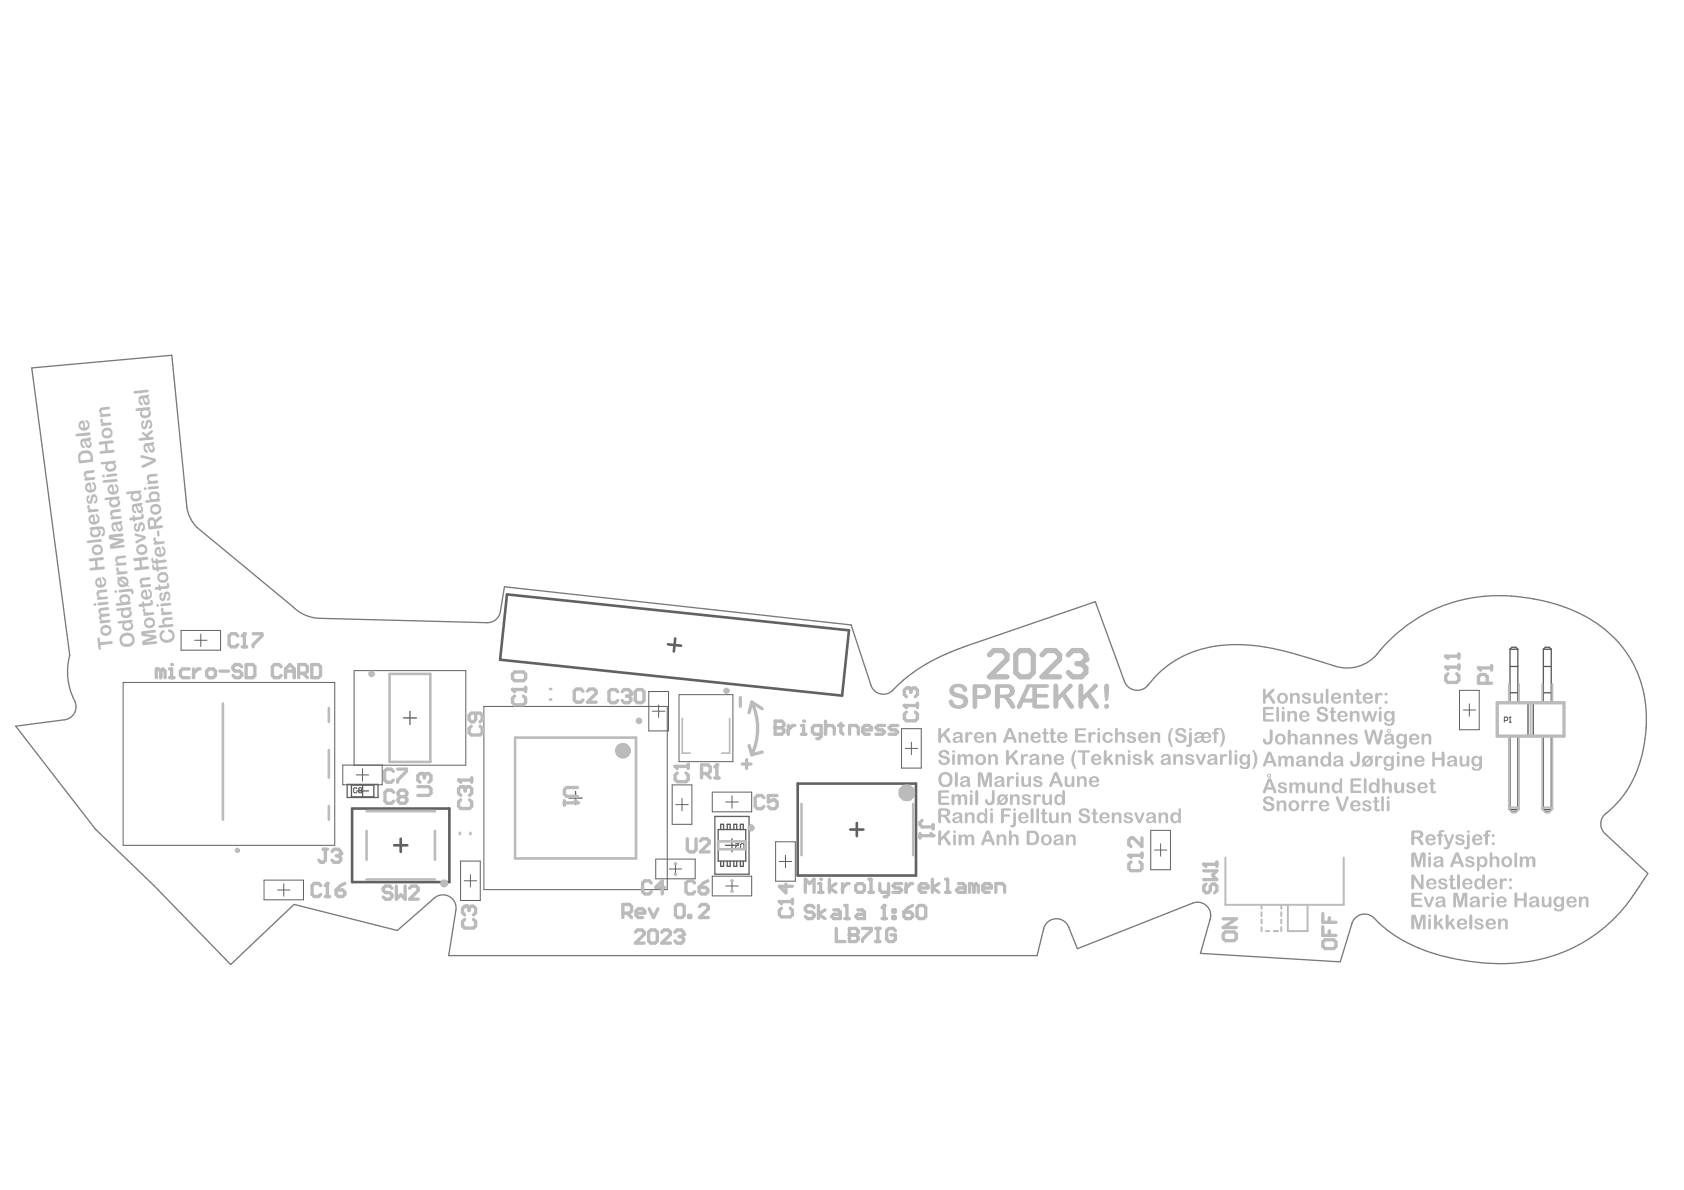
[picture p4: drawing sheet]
<svg xmlns="http://www.w3.org/2000/svg" width="297mm" height="210mm" viewBox="0 0 297 210" stroke-linecap="round" stroke-linejoin="round" font-family="sans-serif">
<g fill="none" stroke="#5a5a5a" stroke-width=".23">
<path d="M266.3 114.5v9.5M266.3 114.5l.4-.3h.7l.3 .3M266.3 117.6h1.4M266.3 114.5h1.4M267.7 114.5v9.5M272.2 117.6h1.4M272.2 114.5l.4-.3h.7l.3 .3M272.2 114.5v9.5M272.2 114.5h1.4M273.6 114.5v9.5M62 138.5h3.9v2.1h-3.9zM264.1 124h11.8v5.8h-11.8z"/>
<path d="M266.3 129.8v13M266.3 122.2h1.4M267.7 129.8v13M269.5 124v5.8M270.4 124v5.8M272.2 129.8v13M272.2 122.2h1.4M273.6 129.8v13M126.7 146.3h4.8v5.6h-4.8zM266.3 142.8l.4 .3h.7l.3-.3M266.3 142.8h1.4M272.2 142.8l.4 .3h.7l.3-.3"/>
<path d="M272.2 142.8h1.4"/>
</g>
<path d="M127.1 146.3v-.9h.5v.9M127.1 151.9v.9h.5v-.9M128.3 146.3v-.9h.5v.9M128.3 151.9v.9h.5v-.9M129.4 146.3v-.9h.5v.9M129.4 151.9v.9h.5v-.9M130.6 146.3v-.9h.5v.9M130.6 151.9v.9h.5v-.9" fill="none" stroke="#5a5a5a" stroke-width=".24"/>
<path d="M63 139.1l-.2-.1h-.3l-.1 .1v.6l.1 .1h.3l.2-.1M63.4 139.4l-.1-.1 .1-.3h.3l.1 .1-.1 .3M63.4 139.4l-.1 .1 .1 .3h.3l.1-.1-.1-.3M63.4 139.4h.3M265.3 127.1h.5l.1-.2v-.3l-.1-.1h-.5v.9M266.2 127.4h.3M266.4 126.5h.1M266.4 126.5l-.2 .1M266.4 126.5v.9M129.8 148.8h.5l-.5 .6v.1l.1 .2h.3l.1-.2M130.6 149.7v-.7l.2-.2h.3l.1 .2v.7" fill="none" stroke="#5a5a5a" stroke-width=".18"/>
<circle cx="132.5" cy="146" r=".29" fill="none" stroke="#5a5a5a" stroke-width=".58"/>
<path d="M89.4 104.8l60.3 6.4-1.2 11.5-60.3-6.3zM117.8 113.7l2.3 .2M119.1 112.6l-.2 2.3M140.7 138.2h20.9v16.2h-20.9zM62.1 142.6h17.2v13h-17.2zM69.5 149.1h2.3M70.7 147.9v2.4M150 146.3h2.3M151.1 145.2v2.3" fill="none" stroke="#616161" stroke-width=".46"/>
<path d="M61.2 138.4h5.5v2.3h-5.5zM62.9 139.5h2.1M64 138.5v2.1M71.2 126.6h2.3M72.3 125.5v2.3M101.5 139.6v2.3M100.4 140.8h2.3M126.1 144h6v10.2h-6zM128 149.1h2.3M129.1 147.9v2.4" fill="none" stroke="#616161" stroke-width=".23"/>
<g fill="none" stroke="#616161" stroke-width=".18">
<path d="M31.9 111.2h7v3.5h-7zM34.3 112.9h2.2M35.4 111.8v2.2M62.5 118.3h19.7v16.7h-19.7zM21.7 120.4h37.3v28.7h-37.3zM60.5 135h6.9v3.4h-6.9zM62.8 136.7h2.2M63.9 135.6v2.2M85.4 124.6h32.3v32.3h-32.3zM114.4 122h3.5v6.9h-3.5zM115.1 125.5h2.2M116.2 124.4v2.2"/>
<path d="M118.6 138.4h3.4v7h-3.4zM119.8 122.5h9.5v11.8h-9.5zM125.6 139.7h7v3.5h-7zM159 128.5h3.5v7h-3.5zM159.7 132h2.2M160.8 130.9v2.2M257.4 121.8h3.5v6.9h-3.5zM258.1 125.2h2.2M259.2 124.1v2.2M46.6 155.2h6.9v3.5h-6.9zM49 157h2.2M50.1 155.9v2.2"/>
<path d="M81.2 151.9h3.5v6.9h-3.5zM81.9 155.4h2.2M83 154.3v2.2M115.7 151.5h6.9v3.5h-6.9zM118 153.3h2.2M119.1 152.2v2.2M119.2 141.9h2.2M120.3 140.8v2.2M125.6 154.5h7v3.5h-7zM128 141.5h2.2M128 156.3h2.2M129.1 140.4v2.2"/>
<path d="M129.1 155.2v2.2M136.8 148.5h3.5v6.9h-3.5zM137.4 152h2.3M138.5 150.9v2.2M203 146.5h3.5v6.9h-3.5zM203.6 149.9h2.2M204.7 148.8v2.2"/>
</g>
<path d="M13.2 123.6a11 11 0 0 1-.9-8l-6.7-50.7 24.7-2.2 2.7 26.8 .5 1.7 .5 1 .8 .8 17.4 14.5a7 7 0 0 0 4.4 1.6l29.9 .7a2.32 2.32 0 0 0 1.7-1.9l.8-4.4 61.1 6.7 3.7 11.1a2.39 2.39 0 0 0 4.1 0 32.5 32.5 0 0 1 12.7-7.4l22.6-7.8 5.1 14a2.42 2.42 0 0 0 4.2 .8 17.6 17.6 0 0 1 9.6-6.4 30.8 30.8 0 0 1 16.1 .8l4.5 1.3a13.6 13.6 0 0 0 5.6 1.2 7 7 0 0 0 5.1-3 28.2 28.2 0 0 1 28.2-8.9 24.8 24.8 0 0 1 14.8 8.5 22 22 0 0 1 3.2 19 18.7 18.7 0 0 1-6.7 10.4 2.32 2.32 0 0 0 .2 3.3l7.6 7-.7 .9a30.1 30.1 0 0 1-11.4 11.6 31.6 31.6 0 0 1-20.7 2.8 28.8 28.8 0 0 1-14.2-6.1l-1.3-1.4a2.32 2.32 0 0 0-3.9 1l-2.1 6.8-24.6-1.5 1.7-6.4a2.32 2.32 0 0 0-3.1-2.5l-20.4 8-1.5-3.7a2.32 2.32 0 0 0-2.3-1.5 2.32 2.32 0 0 0-2.1 1.7l-1.2 4.8h-103.8l1.3-8.5a2.32 2.32 0 0 0-1.4-2.1 2.32 2.32 0 0 0-2.4 .4l-6.5 5.7-18.2-4.6-11.2 10.6-13.5-13.9-10.4-9.9-14-18.2 8.5-1.1a2.32 2.32 0 0 0 1.9-3.4" fill="none" stroke="#787878" stroke-width=".23"/>
<g fill="none" stroke="#bbb" stroke-width=".35">
<path d="M266.2 120.7v3.3M266.2 129.8v12.9M267.9 120.7v3.3M267.9 129.8v12.9M270 124v5.8M272 120.7v3.3M272 129.8v12.9M273.8 120.7v3.3M273.8 129.8v12.9M216.1 151.3v8.3h20.9v-8.3M222.5 159.6v.7M226 159.6v.7"/>
<path d="M227.2 159.6v4.6h3.4v-4.6M266.2 142.7l.3-.3h1.1l.3 .3M266.2 142.7l.5 .6h.6l.6-.6M272 142.7l.3-.3h1.2l.3 .3M272 142.7l.6 .6h.6l.6-.6M222.5 160.9v.7M222.5 162.2v.7M222.5 163.5v.7M223.3 164.2h.6M224.7 164.2h.7M226 160.9v.7M226 162.2v.7"/>
<path d="M226 163.5v.7"/>
</g>
<g fill="none" stroke="#bbb" stroke-width=".46">
<path d="M68.7 118.9h7.2v15.5h-7.2zM39.3 124.1v20.5M58 124.9v2.4M58 132.3v4.9M90.9 130.1h21.3v21.3h-21.3zM97 123.4h.2M97 121.5h.2M58 142.2v2.4M64.7 143.1h12M64.7 155.1h12M64.7 146.6v5.1M76.7 146.6v5.1"/>
<path d="M81.1 146.9v.2M83 146.9v.2M119 154.2h.3M119 152.3h.3M126.7 148.4h4.8v1.4h-4.8zM129 157.2h.2M129 155.4h.2M141.4 141.8v9M161.1 141.8v9"/>
</g>
<path d="M132.1 131.5l.5 1.6 1.8-.4M134.4 125l-1.8-1.2-.5 1.9M136.7 127.2v2.3h1.2l.4-.4v-.4l-.4-.3h-1.2M264.1 124h11.8v5.8h-11.8z" fill="none" stroke="#bbb" stroke-width=".59"/>
<path d="M120.3 126.7v6.1h1.4M128.7 126.7v6.1h-1.4" fill="none" stroke="#bbb" stroke-width=".29"/>
<circle cx="136.7" cy="128.4" r=".29" fill="#bbb"/>
<path d="M136.7 127.2h1.2l.4 .4v.4l-.4 .4h-1.2M139 128v1.5M140.2 128h-.4l-.8 .7M141.4 128h.3v1.5M141.4 129.5h.7" fill="none" stroke="#bbb" stroke-width=".59"/>
<circle cx="141.7" cy="127.2" r=".29" fill="#bbb"/>
<g fill="none" stroke="#bbb" stroke-width=".59">
<path d="M28.3 118.4l-.3-.4h-.4v1.5M28.3 118.4v1.1M28.3 118.4l.4-.4 .4 .4v1.1M29.9 118h.4v1.5M29.9 119.5h.8M130.6 123v1.6M130.9 134.8h1.6M131.7 134v1.5M144.8 129.5h-1.1l-.4-.4v-.7l.4-.4h1.1v1.9l-.3 .4h-.4M145.6 128.4l.4-.4h.8l.4 .4v1.1M145.6 127.2v2.3M147.9 128h.8"/>
<path d="M148.3 127.6v1.5l.4 .4M149.9 129.5v-1.5h1.1l.4 .4v1.1M152.2 128.7h1.5v-.3l-.4-.4h-.7l-.4 .4v.7l.4 .4h.7M156 128h-1.1l-.4 .4 .4 .3h.8l.3 .4-.3 .4h-1.2M158.4 128h-1.2l-.4 .4 .4 .3h.8l.4 .4-.4 .4h-1.2"/>
</g>
<circle cx="30.3" cy="117.2" r=".29" fill="#bbb"/>
<g fill="none" stroke="#bbb" stroke-width=".59">
<path d="M33.4 118h-1.2l-.4 .4v.7l.4 .4h1.2M34.1 118v1.5M35.3 118h-.4l-.8 .8M36.8 118h.8l.4 .4v.7l-.4 .4h-.8l-.3-.4v-.7zM38.8 118.4h1.5M42.6 117.6l-.3-.4h-.8l-.4 .4v.4l.4 .4h.8l.3 .4v.3l-.3 .4h-.8l-.4-.4M43.4 117.2h1.2l.4 .4v1.5l-.4 .4h-1.2zM49.6 117.6l-.4-.4h-.8l-.4 .4v1.5l.4 .4h.8l.4-.4M50.4 118.4h1.5M50.4 119.5v-1.5l.7-.8 .8 .8v1.5M52.7 118.8h1.1l.4-.4v-.8l-.4-.4h-1.1v2.3M53.5 118.8l.7 .7"/>
<path d="M55 117.2h1.2l.3 .4v1.5l-.3 .4h-1.2z"/>
</g>
<path d="M174.5 115.5l.8-.8h1.5l.8 .8v.8l-3.1 3.1h3.1M179.2 115.5l.7-.8h1.6l.8 .8v3.1l-.8 .8h-1.6l-.7-.8zM183.8 115.5l.8-.8h1.5l.8 .8v.8l-3.1 3.1h3.1M188.4 115.5l.8-.8h1.6l.7 .8v.8" fill="none" stroke="#bbb" stroke-width=".93"/>
<circle cx="191.5" cy="116.3" r=".46" fill="#bbb"/>
<path d="M190 117.1h.8M190.8 117.1l.7 .7v.8l-.7 .8h-1.6l-.8-.8M191.5 116.3l-.7 .8" fill="none" stroke="#bbb" stroke-width=".93"/>
<g fill="#bbb">
<path d="M167.7 121.1l.4-.4 .9-.1a1.47 1.47 0 0 1 1.6 1.1 .42 .42 0 0 1-.5 .3 .42 .42 0 0 1-.3-.4 .92 .92 0 0 0-1.6 0 .96 .96 0 0 0 1.2 .7l.2 .2a1.27 1.27 0 0 1 1.2 1.3 1.27 1.27 0 0 1-1.4 1.2h-.6l-.4-.1a1.09 1.09 0 0 1-.9-1.4 .53 .53 0 0 1 .7 .4 .91 .91 0 0 0 .9 .5 .91 .91 0 0 0 .8-.6 .82 .82 0 0 0-.9-.7l-.9-.3a1.16 1.16 0 0 1-.7-.9z"/>
<path d="M185.9 120.7a.48 .48 0 0 1 .5 0 .48 .48 0 0 1 .3 .4v1.5l1.7-1.7a.42 .42 0 0 1 .6-.3 .42 .42 0 0 1 0 .7l-1 1 1.2 1.9a.49 .49 0 0 1 .1 .8 .49 .49 0 0 1-.8-.3l-1.1-1.8-.7 .7v.9a.46 .46 0 0 1-.6 .5 .46 .46 0 0 1-.3-.7v-3.4z"/>
<path d="M190.3 120.8a.46 .46 0 0 1 .5-.2 .46 .46 0 0 1 .3 .5v1.5l1.7-1.7a.42 .42 0 0 1 .5-.3 .42 .42 0 0 1 .3 .4l-.1 .3-1.1 1 1.2 1.8a.5 .5 0 0 1 .3 .6 .5 .5 0 0 1-.6 .3l-.3-.2-1.2-1.9-.7 .7v.9a.46 .46 0 0 1-.6 .5 .46 .46 0 0 1-.3-.7z"/>
<path d="M172.4 121.3v1.3h.7a.68 .68 0 0 0 .8-.7 .68 .68 0 0 0-.9-.6zM171.6 120.8l.2-.1h1.5a1.32 1.32 0 0 1 1.5 1.2 1.32 1.32 0 0 1-1.5 1.4h-.9v1.2a.43 .43 0 0 1-.4 .5 .43 .43 0 0 1-.5-.5z"/>
<path d="M176.4 121.3v1.2h.8a.68 .68 0 0 0 .9-.8 .67 .67 0 0 0-.8-.4zM175.6 120.8l.2-.1h2.3l.2 .1a1.16 1.16 0 0 1 .7 1.3 1.16 1.16 0 0 1-1.1 .9l.6 .5 .3 .5a.73 .73 0 0 1 .1 1 .62 .62 0 0 1-.8-.5l-.6-.9a.78 .78 0 0 0-.8-.5h-.3v1.4a.45 .45 0 0 1-.5 .6 .45 .45 0 0 1-.4-.6v-3.4z"/>
<path d="M181.7 121.3l-.9 1.9h1.3v-1.9zM181 120.9l.2-.2h3.5a.33 .33 0 0 1 .3 .3 .33 .33 0 0 1-.4 .3h-1.7v1.1h1.6a.33 .33 0 0 1 .4 .4 .33 .33 0 0 1-.5 .2h-1.5v1.3h1.8a.38 .38 0 0 1 .4 .2 .38 .38 0 0 1-.1 .4h-2.7l-.2-.2v-.8h-1.6l-.2 .6a.47 .47 0 0 1-.4 .5 .47 .47 0 0 1-.5-.2v-.3z"/>
<path d="M194.8 120.8a.49 .49 0 0 1 .7-.1 .49 .49 0 0 1 .1 .6l-.1 1.9a.32 .32 0 0 1-.3 .4 .32 .32 0 0 1-.3-.4zM194.8 124.6a.45 .45 0 0 1 .9 0 .45 .45 0 0 1-.9 0z"/>
</g>
<path d="M112.1 164.4l.4-.4h.7l.4 .4v.4l-1.5 1.6h1.5M114.4 164.4l.4-.4h.8l.3 .4v1.6l-.3 .4h-.8l-.4-.4zM116.7 164.4l.4-.4h.8l.4 .4v.4l-1.6 1.6h1.6M119 164.4l.4-.4h.8l.4 .4v.4M215.8 164.8l.3-.4h1.6l.4 .4v.7l-.4 .4h-1.6l-.3-.4zM215.8 162.1h2.3l-2.3 1.5h2.3M233.3 161.1v1.6h2.3M233.3 163.5v1.5h2.3M233.7 165.8h1.6l.3 .4v.7l-.3 .4h-1.6l-.4-.4v-.7zM234.5 161.9v.8M234.5 164.2v.8" fill="none" stroke="#bbb" stroke-width=".59"/>
<circle cx="120.6" cy="164.8" r=".29" fill="#bbb"/>
<path d="M119.8 165.2h.4M120.2 165.2l.4 .4v.4l-.4 .4h-.8l-.4-.4M120.6 164.8l-.4 .4M147.5 163.8v2.3h1.6M149.8 163.8v2.3h1.2l.4-.4v-.4l-.4-.4h-1.2" fill="none" stroke="#bbb" stroke-width=".59"/>
<circle cx="149.8" cy="164.9" r=".29" fill="#bbb"/>
<g fill="none" stroke="#bbb" stroke-width=".59">
<path d="M144.4 159.7v2.3M149 159.7h.4v2.3M156 159.7v2.3M143.6 160.1l-.4-.4h-.8l-.4 .4v.4l.4 .4h.8l.4 .4v.3l-.4 .4h-.8l-.4-.4M145.5 160.5l-1.1 .8 1.1 .7M147.1 160.5h.7l.4 .4v1.1h-1.1l-.4-.4 .4-.3h1.1M149 162h.8M149.8 163.8h1.2l.4 .3v.4l-.4 .4h-1.2M151.3 160.5h.8l.4 .4v1.1h-1.2l-.4-.4 .4-.3h1.2M152.1 163.8h1.6v.3l-1.6 1.6v.4M154.5 163.8h.7M154.5 166.1h.7"/>
<path d="M154.8 163.8v2.3M155.6 162h.7M157.9 164.1l-.3-.3h-.8l-.4 .3v1.6l.4 .4h.8l.3-.4v-.8h-.7"/>
</g>
<circle cx="156" cy="159.7" r=".29" fill="#bbb"/>
<g fill="none" stroke="#bbb" stroke-width=".59">
<path d="M119.1 159.9l.4-.4h.8l.4 .4v1.6l-.4 .3h-.8l-.4-.3zM123.4 159.9l.4-.4h.7l.4 .4v.4l-1.5 1.5h1.5M142 157.4v-2.3l.8 .8 .8-.8v2.3M144.4 157.4h.7M144.4 155.9h.4v1.5M156 159.7l-.4 .4M161 159.7l-.8 .4-.8 .8M109.9 161.1h1.1l.4-.4v-.8l-.4-.4h-1.1v2.3M110.6 161.1l.8 .7M112.2 161.1h1.5v-.4l-.4-.4h-.7l-.4 .4v.8l.4 .3h.7M114.5 160.3l.8 1.5 .8-1.5M121.5 161.5h.3v.3h-.3z"/>
<path d="M157.5 160.5h.4v.4h-.4zM157.5 161.6h.4v.4h-.4zM159.4 160.9h1.2l.4 .4v.3l-.4 .4h-.8l-.4-.4zM161.8 160.1l.3-.4h.8l.4 .4v1.5l-.4 .4h-.8l-.3-.4z"/>
</g>
<circle cx="144.8" cy="155.1" r=".29" fill="#bbb"/>
<g fill="none" stroke="#bbb" stroke-width=".59">
<path d="M109 122l-.4-.4h-.8l-.4 .4v1.6l.4 .3h.8l.4-.3M109.7 122l.4-.4h.8l.4 .4v.4M146.3 155.1v2.3M147.5 155.9l-1.2 .7 1.2 .8M148.6 155.9v1.5M149.8 155.9h-.4l-.8 .7M150.9 156.2l.4-.3h.8l.4 .3v.8l-.4 .4h-.8l-.4-.4zM153.3 157.4h.7M153.3 155.1h.3v2.3M155.2 155.9v1.1l.4 .4h1.1M156.7 155.9v1.9l-.4 .4h-.3M159 155.9h-1.1l-.4 .3 .4 .4h.8l.3 .4-.3 .4h-1.2"/>
<path d="M159.8 155.9v1.5M161 155.9h-.4l-.8 .7M162.1 156.6h1.6v-.4l-.4-.3h-.8l-.4 .3v.8l.4 .4h.8M164.5 155.1v2.3M165.6 155.9l-1.1 .7 1.1 .8M166.8 157.4h.7M166.8 155.1h.4v2.3M169.1 155.9h.8l.3 .3v1.2h-1.1l-.4-.4 .4-.4h1.1M171.8 156.2l-.4-.3h-.4v1.5M171.8 156.2v1.2M171.8 156.2l.4-.3 .4 .3v1.2M173.3 156.6h1.6v-.4l-.4-.3h-.8l-.4 .3v.8l.4 .4h.8"/>
<path d="M175.7 157.4v-1.5h1.1l.4 .3v1.2"/>
</g>
<circle cx="111.3" cy="122.4" r=".29" fill="#bbb"/>
<path d="M81.7 138.8h-.4l-.4 .3v.8l.4 .4M110.5 122.8h.4M110.9 122.8l.4 .4v.4l-.4 .3h-.8l-.4-.3M111.3 122.4l-.4 .4M112 122l.4-.4h.8l.4 .4v1.6l-.4 .3h-.8l-.4-.3zM81.3 141.1l-.4 .4v.7l.4 .4h1.5l.4-.4v-.7l-.4-.4" fill="none" stroke="#bbb" stroke-width=".59"/>
<circle cx="81.7" cy="138.8" r=".29" fill="#bbb"/>
<path d="M80.9 137.6h2.3M81.7 138.8l.3 .3M82 139.1v.4M82 139.1l.4-.3h.4l.4 .3v.8l-.4 .4M83.2 137.2v.8" fill="none" stroke="#bbb" stroke-width=".59"/>
<circle cx="80.9" cy="137.6" r=".29" fill="#bbb"/>
<path d="M80.9 137.6l.4 .4M82.4 159.8h-.4l-.4 .4v.8l.4 .4M114.9 155.7l-.4-.3h-.8l-.4 .3v1.6l.4 .4h.8l.4-.4M117.2 156.5h-1.5l1.1-1.1v2.3M122.5 155.7l-.3-.3h-.8l-.4 .3v1.6l.4 .4h.8l.3-.4M123.3 156.5h1.2l.4 .4v.4l-.4 .4h-.8l-.4-.4zM124.9 155.4l-.8 .3-.8 .8M82 162.2l-.4 .3v.8l.4 .4h1.5l.4-.4v-.8l-.4-.3" fill="none" stroke="#bbb" stroke-width=".59"/>
<circle cx="82.4" cy="159.8" r=".29" fill="#bbb"/>
<path d="M102.8 121.9l-.3-.4h-.8l-.4 .4v1.6l.4 .4h.8l.3-.4M103.6 121.9l.4-.4h.8l.4 .4v.4l-1.6 1.6h1.6M82.4 159.8l.3 .4M162.3 147v.8M162.3 147.4h2.3M162.7 144.7l-.4 .4v.4l.4 .4h1.9M164.6 145.5v.7M82.7 160.2v.4M82.7 160.2l.4-.4h.4l.4 .4v.8l-.4 .4" fill="none" stroke="#bbb" stroke-width=".59"/>
<circle cx="164.6" cy="147.4" r=".29" fill="#bbb"/>
<path d="M101.9 138.9h-2l-.3 .4v.8l.3 .4h2M99.6 141.2v.8M99.6 141.6h2.3M164.2 147l.4 .4" fill="none" stroke="#bbb" stroke-width=".59"/>
<circle cx="101.9" cy="141.6" r=".29" fill="#bbb"/>
<path d="M69.4 136.1l-.4-.4h-.8l-.4 .4v1.5l.4 .4h.8l.4-.4M69.4 139.8l-.3-.4h-.8l-.4 .4v1.5l.4 .4h.8l.3-.4M70.1 135.7h1.6v.4l-1.6 1.5v.4M83.1 128.1l-.4 .4v.8l.4 .3h1.6l.4-.3v-.8l-.4-.4M83.9 125.8v1.1l-.4 .4h-.4l-.4-.4v-.7l.4-.4h1.6l.4 .4v.7l-.4 .4M90.4 121.6h2.3M90.8 122.8l-.4 .4v.7l.4 .4h1.5l.4-.4v-.7l-.4-.4M92.7 121.2v.8M70.6 140.5l-.4-.4v-.3l.4-.4h.8l.4 .4v.3l-.4 .4M70.6 140.5l-.4 .4v.4l.4 .4h.8l.4-.4v-.4l-.4-.4M70.6 140.5h.8M101.5 141.2l.4 .4" fill="none" stroke="#bbb" stroke-width=".59"/>
<circle cx="90.4" cy="121.6" r=".29" fill="#bbb"/>
<path d="M90.4 118.9l.4-.4h1.5l.4 .4v.8l-.4 .4h-1.5l-.4-.4zM260.8 117.8h2.3M263.1 117.4v.8M90.4 121.6l.4 .4M262.3 120.5v-1.1l-.4-.4h-.7l-.4 .4v1.1h2.3" fill="none" stroke="#bbb" stroke-width=".59"/>
<circle cx="260.8" cy="117.8" r=".29" fill="#bbb"/>
<path d="M260.8 117.8l.4 .4M73.7 138.8h1.9l.4 .3v.8l-.4 .4h-1.9M74.5 136.4h-.4l-.4 .4v.8l.4 .4M121.2 147.9v2l.4 .4h.8l.4-.4v-2M123.5 148.3l.4-.4h.8l.4 .4v.4l-1.6 1.6h1.6" fill="none" stroke="#bbb" stroke-width=".59"/>
<circle cx="74.5" cy="136.4" r=".29" fill="#bbb"/>
<path d="M255 117.7h2.3M255.4 118.8l-.4 .4v.8l.4 .4h1.5l.4-.4v-.8l-.4-.4M257.3 117.3v.8M74.5 136.4l.4 .4M74.9 136.8v.4M74.9 136.8l.3-.4h.4l.4 .4v.8l-.4 .4" fill="none" stroke="#bbb" stroke-width=".59"/>
<circle cx="255" cy="117.7" r=".29" fill="#bbb"/>
<path d="M255 117.7l.4 .4M255 115.7h2.3M257.3 115.4v.7" fill="none" stroke="#bbb" stroke-width=".59"/>
<circle cx="255" cy="115.7" r=".29" fill="#bbb"/>
<path d="M255 115.7l.4 .4M199.1 150.9h2.3M199.5 152l-.4 .4v.8l.4 .4h1.5l.4-.4v-.8l-.4-.4M201.4 150.5v.8" fill="none" stroke="#bbb" stroke-width=".59"/>
<circle cx="199.1" cy="150.9" r=".29" fill="#bbb"/>
<path d="M159.5 124.4h2.3M159.9 125.6l-.4 .4v.8l.4 .3h1.5l.4-.3v-.8l-.4-.4M161.8 124.1v.7M199.1 150.9l.4 .4M201.4 147.8v1.5l-1.5-1.5h-.4l-.4 .4v.7l.4 .4" fill="none" stroke="#bbb" stroke-width=".59"/>
<circle cx="159.5" cy="124.4" r=".29" fill="#bbb"/>
<path d="M159.5 124.4l.4 .4M160.3 121.4h-.4l-.4 .3v.8l.4 .4" fill="none" stroke="#bbb" stroke-width=".59"/>
<circle cx="160.3" cy="121.4" r=".29" fill="#bbb"/>
<path d="M160.3 121.4l.4 .3M160.7 121.7v.4M160.7 121.7l.4-.3h.3l.4 .3v.8l-.4 .4M137.5 159h2.3M139.8 158.6v.8M137.8 160.2l-.3 .4v.7l.3 .4h1.6l.4-.4v-.7l-.4-.4" fill="none" stroke="#bbb" stroke-width=".59"/>
<circle cx="137.5" cy="159" r=".29" fill="#bbb"/>
<path d="M57 149.8h.8M57.4 149.8v1.9l-.4 .4h-.4l-.4-.4M58.6 150.2l.3-.4h.8l.4 .4v.4M137.5 159l.3 .4M138.6 155.9v1.6l-1.1-1.2h2.3" fill="none" stroke="#bbb" stroke-width=".59"/>
<circle cx="60.1" cy="150.6" r=".29" fill="#bbb"/>
<path d="M123.7 136.4h1.2l.4-.3v-.8l-.4-.4h-1.2v2.3M124.5 136.4l.8 .8M126.1 137.2h.7M126.4 134.9v2.3M59.3 151h.4M59.7 151l.4 .3v.4l-.4 .4h-.8l-.3-.4M60.1 150.6l-.4 .4" fill="none" stroke="#bbb" stroke-width=".59"/>
<circle cx="126.4" cy="134.9" r=".29" fill="#bbb"/>
<path d="M126.4 134.9l-.3 .4M69.1 156.7l-.3-.4h-.8l-.4 .4v.4l.4 .3h.8l.3 .4v.4l-.3 .4h-.8l-.4-.4M69.9 156.3v2.3l.8-.8 .8 .8v-2.3M72.2 156.7l.4-.4h.8l.4 .4v.4l-1.6 1.5h1.6M212.3 153.6h2.3l-.7 .8 .7 .8h-2.3M212.3 152.5h2.3M212.7 155.9l-.4 .4v.8l.4 .4h.4l.4-.4v-.8l.4-.4h.4l.3 .4v.8l-.3 .4M214.6 152.1v.7" fill="none" stroke="#bbb" stroke-width=".59"/>
<circle cx="212.3" cy="152.5" r=".29" fill="#bbb"/>
<path d="M119.1 135.2h2.3M119.5 136.3l-.4 .4v.8l.4 .4h1.5l.4-.4v-.8l-.4-.4M121.4 134.8v.8M212.3 152.5l.4 .3" fill="none" stroke="#bbb" stroke-width=".59"/>
<circle cx="119.1" cy="135.2" r=".29" fill="#bbb"/>
<path d="M119.1 135.2l.4 .4M56.6 156.2l-.4-.4h-.8l-.4 .4v1.6l.4 .3h.8l.4-.3M57.4 158.1h.7M57.7 155.8v2.3M134.8 140.7l-.4-.4h-.8l-.4 .4v1.6l.4 .3h.8l.4-.3M137.1 140.3h-1.6v1.2l.8-.4h.4l.4 .4v.8l-.4 .3h-.8l-.4-.3" fill="none" stroke="#bbb" stroke-width=".59"/>
<circle cx="57.7" cy="155.8" r=".29" fill="#bbb"/>
<path d="M42 112.2l-.4-.4h-.8l-.4 .4v1.5l.4 .4h.8l.4-.4M42.7 114.1h.8M43.1 111.8v2.3M57.7 155.8l-.3 .4M59.3 157h1.1l.4 .4v.4l-.4 .3h-.7l-.4-.3zM60.8 155.8l-.7 .4-.8 .8" fill="none" stroke="#bbb" stroke-width=".59"/>
<circle cx="43.1" cy="111.8" r=".29" fill="#bbb"/>
<path d="M43.1 111.8l-.4 .4M44.7 111.8h1.5v.4l-1.5 1.5v.4" fill="none" stroke="#bbb" stroke-width=".59"/>
<g fill="#bbb">
<path d="M222.8 121.6l.2-.1 .3 .1v1.1l1-1.1a.26 .26 0 0 1 .4-.1 .26 .26 0 0 1 0 .4l-.6 .6 .7 1.1a.29 .29 0 0 1 0 .5 .29 .29 0 0 1-.4-.2l-.7-1-.4 .4v.5a.28 .28 0 0 1-.4 .4 .28 .28 0 0 1-.1-.5z"/>
<path d="M227.6 122.2h.3l.1 .3 .3-.3h.4a.54 .54 0 0 1 .6 .7v1a.24 .24 0 0 1-.3 .3 .24 .24 0 0 1-.2-.3v-.9a.41 .41 0 0 0-.5-.4 .41 .41 0 0 0-.3 .6v.7a.24 .24 0 0 1-.2 .3 .24 .24 0 0 1-.3-.3z"/>
<path d="M229.7 122.5l.3-.3h.5a.44 .44 0 0 1 .5 .1 .44 .44 0 0 1 .1 .5l-.3-.1a.43 .43 0 0 0-.3-.2 .43 .43 0 0 0-.4 .2l.4 .2a.68 .68 0 0 1 .7 1l-.3 .2-.5 .1a.76 .76 0 0 1-.8-.5 .27 .27 0 0 1 .3-.2 .27 .27 0 0 1 .2 .2 .38 .38 0 0 0 .5 .1 .38 .38 0 0 0 .2-.3l-.4-.2a.69 .69 0 0 1-.7-.7z"/>
<path d="M231.7 122.2h.1a.19 .19 0 0 1 .3 0 .19 .19 0 0 1 0 .3v.7a.4 .4 0 0 0 .3 .5 .4 .4 0 0 0 .5-.2v-1.2l.2-.1a.19 .19 0 0 1 .2 0 .19 .19 0 0 1 .1 .3v1.4a.23 .23 0 0 1-.3 .3 .23 .23 0 0 1-.1-.4h-.1a.66 .66 0 0 1-.8 .3 .66 .66 0 0 1-.4-.7z"/>
<path d="M233.9 121.6l.1-.1 .3 .1v2.4a.24 .24 0 0 1-.3 .1 .24 .24 0 0 1-.1-.2z"/>
<path d="M237 122.2h.3l.1 .3 .3-.2a.64 .64 0 0 1 .7 0 .64 .64 0 0 1 .3 .6v1a.24 .24 0 0 1-.3 .3 .24 .24 0 0 1-.2-.3v-.9a.4 .4 0 0 0-.4-.4 .4 .4 0 0 0-.4 .5v.8a.24 .24 0 0 1-.2 .3 .24 .24 0 0 1-.2-.3z"/>
<path d="M239.3 121.6l.3-.1 .1 .2v.5l.4 .1-.1 .3h-.3v.9a.3 .3 0 0 0 .2 .3 .3 .3 0 0 0 .3-.1 .35 .35 0 0 1-.5 .5 .46 .46 0 0 1-.4-.7v-.9a.21 .21 0 0 1-.3-.1 .21 .21 0 0 1 0-.2l.3-.1z"/>
<path d="M242.6 122.3l.4-.1v.3a.45 .45 0 0 1 .5-.3 .45 .45 0 0 1 .4 .3l-.2 .2-.1-.1a.37 .37 0 0 0-.4 .1 .37 .37 0 0 0-.1 .4l-.1 .9-.2 .2-.2-.3z"/>
<path d="M222.8 124.8l.2-.1 1.7 .1-.1 .3h-1.3v.7h1.2l.1 .1-.1 .2h-1.2v.8h1.2a.21 .21 0 0 1 .2 .2 .21 .21 0 0 1-.2 .2h-1.5l-.2-.1z"/>
<path d="M225.1 124.8l.3-.2 .2 .2v2.4l-.2 .1-.3-.1z"/>
<path d="M227.1 125.5l.3-.1 .1 .3a.7 .7 0 0 1 .8-.3 .7 .7 0 0 1 .5 .8v.8a.24 .24 0 0 1-.2 .3 .24 .24 0 0 1-.3-.3v-.8a.42 .42 0 0 0-.5-.4 .42 .42 0 0 0-.3 .6v.6a.24 .24 0 0 1-.2 .3 .24 .24 0 0 1-.2-.3z"/>
<path d="M232.4 125l.3-.2 .4-.2 .7 .2a.51 .51 0 0 1 .2 .7h-.2a.55 .55 0 0 0-.5-.5 .55 .55 0 0 0-.5 .3 .54 .54 0 0 0 .6 .4v.1a.8 .8 0 0 1 .9 .8 .8 .8 0 0 1-1 .7h-.3a.64 .64 0 0 1-.6-.3 .64 .64 0 0 1 0-.7l.3 .2a.57 .57 0 0 0 .5 .4 .57 .57 0 0 0 .6-.4l-.2-.3-.5-.1a.75 .75 0 0 1-.7-.3 .75 .75 0 0 1 0-.8z"/>
<path d="M234.8 124.8a.29 .29 0 0 1 .3 0 .29 .29 0 0 1 .2 .3v.3l.3 .1a.23 .23 0 0 1 0 .2 .23 .23 0 0 1-.3 .1v.8a.3 .3 0 0 0 .1 .3 .3 .3 0 0 0 .3 0 .39 .39 0 0 1-.2 .4 .39 .39 0 0 1-.4 0l-.3-.3v-1.2h-.1a.19 .19 0 0 1-.2-.3 .19 .19 0 0 1 .3-.1z"/>
<path d="M238.1 125.5l.4-.1 .1 .3a.67 .67 0 0 1 .8-.3 .67 .67 0 0 1 .4 .8v.8a.24 .24 0 0 1-.2 .3 .24 .24 0 0 1-.3-.3v-.8a.38 .38 0 0 0-.4-.4 .38 .38 0 0 0-.3 .5v.9l-.3 .1-.2-.2z"/>
<path d="M240.2 125.5l.1-.1a.25 .25 0 0 1 .2 0 .25 .25 0 0 1 .1 .3l.3 1.1 .3-1a.33 .33 0 0 1 .3-.4 .33 .33 0 0 1 .4 .4l.2 1 .3-1.1a.25 .25 0 0 1 .4-.3 .25 .25 0 0 1 .1 .4l-.5 1.1a.34 .34 0 0 1-.3 .5 .34 .34 0 0 1-.3-.5l-.3-.9-.2 .9a.36 .36 0 0 1-.4 .4 .36 .36 0 0 1-.3-.4z"/>
<path d="M224 128.8l.3-.1 .2 .2v1.6l-.1 .5-.2 .1a.8 .8 0 0 1-1 .2 .8 .8 0 0 1-.4-1 .43 .43 0 0 1 .5 .5 .4 .4 0 0 0 .5 .1 .4 .4 0 0 0 .2-.4z"/>
<path d="M227.2 128.8h.4l.1 .8a.72 .72 0 0 1 .8-.1 .72 .72 0 0 1 .4 .7v.8a.27 .27 0 0 1-.3 .3 .27 .27 0 0 1-.2-.3v-.8a.39 .39 0 0 0-.5-.4 .39 .39 0 0 0-.2 .5v.7a.27 .27 0 0 1-.3 .3 .27 .27 0 0 1-.3-.3z"/>
<path d="M231.5 129.5l.3-.1 .1 .4 .1-.2a.67 .67 0 0 1 .8-.2 .67 .67 0 0 1 .4 .8v1l-.1 .1-.4-.1v-.9a.42 .42 0 0 0-.4-.5 .42 .42 0 0 0-.3 .6v.8l-.2 .1h-.2l-.1-.1z"/>
<path d="M233.7 129.5l.3-.1 .1 .4 .1-.2a.68 .68 0 0 1 .8-.1 .68 .68 0 0 1 .4 .7v.8a.24 .24 0 0 1-.3 .3 .24 .24 0 0 1-.2-.3v-.7a.42 .42 0 0 0-.5-.5 .42 .42 0 0 0-.3 .6v.8l-.1 .1h-.2l-.1-.1z"/>
<path d="M238 129.7a.84 .84 0 0 1 1.4 .2 .35 .35 0 0 1-.5-.1 .26 .26 0 0 0-.4-.1 .26 .26 0 0 0 0 .4l.4 .1a.73 .73 0 0 1 .7 .6h-.1a.79 .79 0 0 1-1.2 .5 .38 .38 0 0 1-.4-.2 .38 .38 0 0 1 .1-.5h.1a.54 .54 0 0 0 .4 .4 .54 .54 0 0 0 .6-.1 .69 .69 0 0 0-.8-.4l-.4-.4z"/>
<path d="M240.7 128.8l.3-.1 .2 .2 .3 1.7 .4-1.4a.36 .36 0 0 1 .3-.5 .36 .36 0 0 1 .4 .4l.4 1.5 .4-1.6a.28 .28 0 0 1 .3-.3 .28 .28 0 0 1 .2 .5l-.5 1.7a.36 .36 0 0 1-.3 .4 .36 .36 0 0 1-.4-.4l-.4-1.6-.4 1.6a.37 .37 0 0 1-.4 .5 .37 .37 0 0 1-.3-.5l-.5-1.7z"/>
<path d="M250.8 129.5l.1-.1 .3 .1v.3a.66 .66 0 0 1 .8-.4 .66 .66 0 0 1 .5 .8v.8a.24 .24 0 0 1-.3 .3 .24 .24 0 0 1-.2-.3v-.7a.41 .41 0 0 0-.4-.6 .41 .41 0 0 0-.4 .6v.7a.24 .24 0 0 1-.2 .3 .24 .24 0 0 1-.2-.3z"/>
<path d="M225.5 133.4l.3-.1 .2 .2a.72 .72 0 0 1 1.1 .1v-.1a.63 .63 0 0 1 .7-.2 .63 .63 0 0 1 .4 .7v.9a.24 .24 0 0 1-.2 .3 .24 .24 0 0 1-.3-.3v-.7a.32 .32 0 0 0-.2-.5 .32 .32 0 0 0-.4 .3v1.1l-.2 .1a.21 .21 0 0 1-.3 0 .21 .21 0 0 1 0-.3v-.7a.35 .35 0 0 0-.3-.5 .35 .35 0 0 0-.3 .5v.7a.24 .24 0 0 1-.3 .3 .24 .24 0 0 1-.2-.3z"/>
<path d="M230.8 133.3h.4l.1 .3a.67 .67 0 0 1 .7-.3 .67 .67 0 0 1 .5 .7v.9a.24 .24 0 0 1-.2 .3 .24 .24 0 0 1-.3-.3v-.7a.39 .39 0 0 0-.4-.5 .39 .39 0 0 0-.3 .6v.6a.27 .27 0 0 1-.2 .3 .27 .27 0 0 1-.3-.3z"/>
<path d="M239.3 132.7l.4-.1 .2 .3v1.5a.88 .88 0 0 1-.8 .8 .88 .88 0 0 1-1-.6 .29 .29 0 0 1 .2-.4 .29 .29 0 0 1 .3 .4 .37 .37 0 0 0 .5 .2 .37 .37 0 0 0 .2-.5z"/>
<path d="M242.6 133.4l.3-.1 .1 .3a.45 .45 0 0 1 .5-.3 .45 .45 0 0 1 .4 .4l-.2 .1a.46 .46 0 0 0-.6 0 .46 .46 0 0 0-.1 .5v.6a.24 .24 0 0 1-.2 .3 .24 .24 0 0 1-.2-.3z"/>
<path d="M247.4 133.3h.3l.1 .3a.67 .67 0 0 1 .8-.3 .67 .67 0 0 1 .4 .7v.9a.24 .24 0 0 1-.2 .3 .24 .24 0 0 1-.2-.3v-.7a.36 .36 0 0 0-.3-.5 .36 .36 0 0 0-.4 .3l-.1 .9a.24 .24 0 0 1-.2 .3 .24 .24 0 0 1-.3-.3z"/>
<path d="M252.6 132.7l.2-.1 .3 .1v.9h1.2v-.7a.24 .24 0 0 1 .2-.3 .24 .24 0 0 1 .3 .3v2.2l-.2 .1-.3-.1v-1.1h-1.2v.9a.24 .24 0 0 1-.2 .3 .24 .24 0 0 1-.3-.3z"/>
<path d="M257.5 133.4l.1-.1h.3v1a.41 .41 0 0 0 .4 .6 .41 .41 0 0 0 .4-.6v-.7a.24 .24 0 0 1 .2-.3 .24 .24 0 0 1 .3 .3v1.4l-.1 .2h-.3l-.2-.3a.63 .63 0 0 1-.7 .3 .63 .63 0 0 1-.4-.7z"/>
<path d="M225.5 138.2a.94 .94 0 0 1 1.5 .2l-.1 .2h-.2a.45 .45 0 0 0-.4-.3 .45 .45 0 0 0-.5 .2l.5 .3a.6 .6 0 0 1 .7 .6 .6 .6 0 0 1-.7 .5 .64 .64 0 0 1-.9-.6l.3-.1a.56 .56 0 0 0 .8 .3l-.1-.3-.4-.2a.58 .58 0 0 1-.5-.8z"/>
<path d="M227.4 138.1l.4-.1 .1 .3a.67 .67 0 0 1 1.1 0 .64 .64 0 0 1 .8-.3 .64 .64 0 0 1 .4 .7l-.1 1a.24 .24 0 0 1-.2 .2 .24 .24 0 0 1-.2-.3v-.8a.33 .33 0 0 0-.3-.5 .33 .33 0 0 0-.3 .5l-.1 1-.1 .1-.3-.1v-.9a.32 .32 0 0 0-.2-.5 .32 .32 0 0 0-.4 .2l-.1 1a.24 .24 0 0 1-.2 .3 .24 .24 0 0 1-.3-.3z"/>
<path d="M230.7 138h.3l.1 .1v.9a.41 .41 0 0 0 .4 .6 .41 .41 0 0 0 .3-.6v-.7a.24 .24 0 0 1 .3-.3 .24 .24 0 0 1 .2 .3v1.3a.23 .23 0 0 1-.2 .3 .23 .23 0 0 1-.2-.3l-.1 .1a.67 .67 0 0 1-.8 .2 .67 .67 0 0 1-.4-.7z"/>
<path d="M232.8 138h.3l.2 .3a.67 .67 0 0 1 .8-.3 .67 .67 0 0 1 .4 .8v1l-.1 .1-.4-.1v-1a.4 .4 0 0 0-.4-.5 .4 .4 0 0 0-.3 .6v.7a.24 .24 0 0 1-.3 .3 .24 .24 0 0 1-.2-.3z"/>
<path d="M238.2 137.4l.2-.1h1.7l-.1 .4h-1.3v.6h1.2l.1 .2v.1l-.1 .2h-1.2v.7h1.3l.2 .1-.1 .3h-1.8l-.1-.1z"/>
<path d="M240.6 137.3l.4 .1v2.2a.24 .24 0 0 1-.2 .3 .24 .24 0 0 1-.2-.3z"/>
<path d="M243.8 137.3h.4l.1 .9a.66 .66 0 0 1 .8-.2 .66 .66 0 0 1 .4 .7v1a.24 .24 0 0 1-.3 .2 .24 .24 0 0 1-.2-.3v-.8a.38 .38 0 0 0-.4-.5 .38 .38 0 0 0-.3 .6l-.1 1h-.3l-.1-.1z"/>
<path d="M246 138h.4l.1 1a.38 .38 0 0 0 .3 .6 .38 .38 0 0 0 .4-.5v-.8a.27 .27 0 0 1 .2-.3 .27 .27 0 0 1 .3 .3v1.3a.25 .25 0 0 1-.3 .3 .25 .25 0 0 1-.2-.3l-.2 .2a.67 .67 0 0 1-.7 .1 .67 .67 0 0 1-.4-.7z"/>
<path d="M248.1 138.3l.1-.1a.92 .92 0 0 1 1.4 .2 .31 .31 0 0 1-.4 .2 .31 .31 0 0 1-.2-.3 .25 .25 0 0 0-.4 0 .25 .25 0 0 0 .1 .4l.2 .1a.61 .61 0 0 1 .7 .3 .61 .61 0 0 1-.1 .7l-.6 .1a.64 .64 0 0 1-.8-.6l.2-.1a.48 .48 0 0 0 .4 .4 .48 .48 0 0 0 .5-.3l-.3-.2a.66 .66 0 0 1-.8-.8z"/>
<path d="M252.3 137.4l.4-.1 .1 .7h.3a.21 .21 0 0 1 0 .3 .21 .21 0 0 1-.3 0v1a.24 .24 0 0 0 .1 .3 .24 .24 0 0 0 .3-.1 .29 .29 0 0 1 0 .4 .29 .29 0 0 1-.4 0l-.5-.2v-1.4h-.1a.19 .19 0 0 1-.1-.2 .19 .19 0 0 1 .2-.1z"/>
<path d="M222.9 140.8l.6-.3a.8 .8 0 0 1 1.2 .7 .38 .38 0 0 1-.4 0 .38 .38 0 0 1-.2-.3h-.1a.38 .38 0 0 0-.5-.1 .38 .38 0 0 0-.1 .5l.8 .3a.79 .79 0 0 1 .6 .9 .79 .79 0 0 1-1 .6h-.2a.68 .68 0 0 1-.7-.3 .68 .68 0 0 1 0-.7l.2 .1a.61 .61 0 0 0 .6 .5 .61 .61 0 0 0 .6-.4 .57 .57 0 0 0-.8-.4 .72 .72 0 0 1-.6-.4 .72 .72 0 0 1 0-.7z"/>
<path d="M225.2 141.3l.3-.1 .2 .3a.67 .67 0 0 1 .8-.3 .67 .67 0 0 1 .4 .7v.9a.24 .24 0 0 1-.2 .3 .24 .24 0 0 1-.3-.3v-.8a.36 .36 0 0 0-.3-.5 .36 .36 0 0 0-.4 .4v.9a.24 .24 0 0 1-.3 .3 .24 .24 0 0 1-.2-.3z"/>
<path d="M229.6 141.2h.3l.1 .3a.47 .47 0 0 1 .5-.3 .47 .47 0 0 1 .4 .3h-.1a.33 .33 0 0 1-.5 .1l-.2 .2-.1 1a.24 .24 0 0 1-.2 .3 .24 .24 0 0 1-.2-.3z"/>
<path d="M231.2 141.2h.3l.1 .3a.42 .42 0 0 1 .5-.3 .42 .42 0 0 1 .3 .4h-.1a.47 .47 0 0 0-.5 0 .47 .47 0 0 0-.2 .6v.6a.24 .24 0 0 1-.2 .3 .24 .24 0 0 1-.3-.3z"/>
<path d="M235.7 140.5h.4l.7 2 .6-1.7a.27 .27 0 0 1 .3-.3 .27 .27 0 0 1 .2 .4l-.7 1.7a.41 .41 0 0 1-.3 .5 .41 .41 0 0 1-.5-.2l-.8-2.1z"/>
<path d="M240.4 141.4l.3-.2h.5a.47 .47 0 0 1 .5 .1 .47 .47 0 0 1 .1 .5h-.2a.59 .59 0 0 0-.9-.2l.5 .3a.59 .59 0 0 1 .6 .4 .59 .59 0 0 1-.2 .7l-.4 .1a.86 .86 0 0 1-.9-.5 .21 .21 0 0 1 .3-.2 .21 .21 0 0 1 .1 .2 .34 .34 0 0 0 .5 .2 .34 .34 0 0 0 .2-.4l-.5-.2a.54 .54 0 0 1-.5-.2 .54 .54 0 0 1 0-.6z"/>
<path d="M242.4 140.6h.5v.6h.2a.18 .18 0 0 1 .2 .3 .17 .17 0 0 1-.3 0l-.1 1.2 .3 .1a.18 .18 0 0 1 .3 0 .21 .21 0 0 1-.3 .3 .48 .48 0 0 1-.8-.4v-1.2h-.2v-.3h.2z"/>
<path d="M243.6 140.6l.1-.1 .4 .1v2.2a.24 .24 0 0 1-.2 .3 .24 .24 0 0 1-.3-.3z"/>
<path d="M253.8 146.6l.2-.1a.55 .55 0 0 1 .8 .1l-.2 .2a.22 .22 0 0 0-.4 .1 .22 .22 0 0 0 .3 .3l.1 .1a.21 .21 0 0 1-.1 .3 .21 .21 0 0 1-.3-.1v1.4l-.3 .2-.1-.1v-1.5h-.4a.23 .23 0 0 1 .1-.3 .23 .23 0 0 1 .3 0z"/>
<path d="M254.8 147.2l.1-.1 .3 .2 .4 1.3 .4-1.1a.24 .24 0 0 1 .2-.3 .24 .24 0 0 1 .3 .1l-.7 1.9a.68 .68 0 0 1-1.2 .4l.2-.2h.4l.1-.3-.6-1.6z"/>
<path d="M256.8 147.5l.3-.3h.7a.39 .39 0 0 1 .4 .1 .39 .39 0 0 1 0 .5l-.3-.1a.43 .43 0 0 0-.3-.2 .43 .43 0 0 0-.4 .2l.4 .2a.6 .6 0 0 1 .8 .7 .6 .6 0 0 1-.8 .5h-.3a.44 .44 0 0 1-.5-.2 .44 .44 0 0 1 0-.5h.2a.48 .48 0 0 0 .4 .4 .48 .48 0 0 0 .5-.3l-.5-.3a.62 .62 0 0 1-.6-.7z"/>
<path d="M262 146.6h.1a.54 .54 0 0 1 .9 .1l-.1 .1a.25 .25 0 0 0-.4 .1 .25 .25 0 0 0 .3 .3 .21 .21 0 0 1-.1 .3 .21 .21 0 0 1-.2 0l-.1 1.3a.24 .24 0 0 1-.2 .3 .24 .24 0 0 1-.3-.3v-1.3h-.2l-.1-.2 .3-.1z"/>
<path d="M249 150.5l.2-.2 .6 .2 .4 1.6 .4-1.6 .2-.2 .5 .1 .2 .2v2.1a.24 .24 0 0 1-.3 .3 .24 .24 0 0 1-.2-.3v-1.8l-.5 1.7a.33 .33 0 0 1-.3 .4 .33 .33 0 0 1-.3-.4l-.4-1.7v1.8l-.2 .3-.3-.1z"/>
<path d="M258.6 151.2l.5-.1a.68 .68 0 0 1 .9 .5h-.4a.39 .39 0 0 0-.3-.3 .39 .39 0 0 0-.4 .2l.1 .2 .3 .1a.57 .57 0 0 1 .8 .5 .57 .57 0 0 1-.5 .6h-.1a.71 .71 0 0 1-1-.6 .35 .35 0 0 1 .5 .3 .36 .36 0 0 0 .4 .1 .36 .36 0 0 0 .2-.4l-.5-.1a.62 .62 0 0 1-.6-.8z"/>
<path d="M262.8 150.3l.4 .2 .1 .8a.65 .65 0 0 1 .8-.2 .65 .65 0 0 1 .4 .7v1l-.2 .2-.3-.1v-1a.41 .41 0 0 0-.5-.5 .41 .41 0 0 0-.3 .6v.7a.24 .24 0 0 1-.2 .3 .24 .24 0 0 1-.2-.3z"/>
<path d="M267.2 150.3l.4 .2v2.2a.24 .24 0 0 1-.2 .3 .24 .24 0 0 1-.3-.3z"/>
<path d="M268.1 151.1h.3l.1 .2a.73 .73 0 0 1 1.2 0 .65 .65 0 0 1 .7-.2 .65 .65 0 0 1 .4 .7v.9a.27 .27 0 0 1-.2 .3 .27 .27 0 0 1-.3-.3v-.8a.33 .33 0 0 0-.3-.5 .33 .33 0 0 0-.3 .5v.9l-.2 .2-.3-.1v-.1v-.9a.35 .35 0 0 0-.3-.5 .35 .35 0 0 0-.3 .5l-.1 1-.3 .1-.1-.2z"/>
<path d="M249 154.3l.4-.1 .2 .2 1 1.7v-1.6a.24 .24 0 0 1 .3-.3 .24 .24 0 0 1 .2 .3v2a.35 .35 0 0 1-.3 .4 .35 .35 0 0 1-.4-.3l-.9-1.5v1.5a.27 .27 0 0 1-.3 .3 .27 .27 0 0 1-.3-.3z"/>
<path d="M253.8 155.2h.1a.83 .83 0 0 1 1.3 .2l-.1 .2-.2-.1a.36 .36 0 0 0-.4-.3 .36 .36 0 0 0-.3 .3l.6 .3a.57 .57 0 0 1 .5 .6 .57 .57 0 0 1-.7 .5 .6 .6 0 0 1-.8-.7h.2a.49 .49 0 0 0 .4 .4 .49 .49 0 0 0 .5-.3l-.1-.1-.3-.1a.65 .65 0 0 1-.7-.9z"/>
<path d="M255.8 154.4l.4-.1 .1 .1v.6h.2a.2 .2 0 0 1 .1 .3 .2 .2 0 0 1-.3 0v1.1l.1 .1h.2a.21 .21 0 0 1 .2 .2 .21 .21 0 0 1-.3 .2 .56 .56 0 0 1-.7-.7v-.9l-.3-.1 .1-.2h.2z"/>
<path d="M257.1 154.2h.3l.1 .3v2.1l-.2 .3h-.2l-.1-.3v-2.1z"/>
<path d="M264.6 155l.3-.1 .1 .3a.39 .39 0 0 1 .5-.3 .39 .39 0 0 1 .3 .5 .52 .52 0 0 0-.6 0 .52 .52 0 0 0-.2 .6v.6a.24 .24 0 0 1-.2 .3 .24 .24 0 0 1-.3-.3z"/>
<path d="M249 157.5h1.9a.19 .19 0 0 1 0 .3 .19 .19 0 0 1-.3 0h-1.1v.7h1.1a.21 .21 0 0 1 .2 .2 .21 .21 0 0 1-.2 .2h-1.1v.7h1.3l.1 .1v.3h-1.9l-.1-.2z"/>
<path d="M251.2 158.2l.1-.1 .3 .1 .4 1.3 .5-1.1a.25 .25 0 0 1 .3-.3 .25 .25 0 0 1 .1 .4l-.5 1.2a.35 .35 0 0 1-.4 .4 .35 .35 0 0 1-.3-.4z"/>
<path d="M256.4 157.5h.7l.5 1.7 .4-1.5a.22 .22 0 0 1 .1-.3 .22 .22 0 0 1 .2 .1l.5 .1v2.2a.24 .24 0 0 1-.2 .3 .24 .24 0 0 1-.3-.3v-1.8l-.4 1.6a.38 .38 0 0 1-.2 .4 .38 .38 0 0 1-.4-.1l-.5-1.9v1.9l-.1 .2-.4-.2z"/>
<path d="M261.5 158.2h.4v.2a.39 .39 0 0 1 .5-.3 .39 .39 0 0 1 .3 .5 .54 .54 0 0 0-.6 0 .54 .54 0 0 0-.2 .7v.5a.24 .24 0 0 1-.2 .3 .24 .24 0 0 1-.2-.3z"/>
<path d="M267.1 157.5l.1-.1 .4 .1 .1 1h1.1v-.8a.27 .27 0 0 1 .2-.3 .27 .27 0 0 1 .3 .3v2.1a.27 .27 0 0 1-.3 .3 .27 .27 0 0 1-.2-.3v-.9h-1.1v.9a.27 .27 0 0 1-.3 .3 .27 .27 0 0 1-.3-.3z"/>
<path d="M272 158.2l.3-.1 .1 .2v.9a.38 .38 0 0 0 .3 .5 .38 .38 0 0 0 .4-.5l.1-.8a.24 .24 0 0 1 .2-.3 .24 .24 0 0 1 .3 .3v1.4a.24 .24 0 0 1-.3 .3 .24 .24 0 0 1-.2-.3 .66 .66 0 0 1-.8 .3 .66 .66 0 0 1-.4-.7z"/>
<path d="M278.5 158.2l.3-.1 .2 .3a.65 .65 0 0 1 .8-.2 .65 .65 0 0 1 .4 .7v.9a.24 .24 0 0 1-.2 .3 .24 .24 0 0 1-.3-.3v-.8a.39 .39 0 0 0-.4-.5 .39 .39 0 0 0-.3 .6v.7a.24 .24 0 0 1-.3 .3 .24 .24 0 0 1-.2-.3z"/>
<path d="M249 161.4h.8l.4 1.7 .4-1.7h.7l.2 .1v2.1a.24 .24 0 0 1-.3 .3 .24 .24 0 0 1-.2-.3v-1.7l-.5 1.6a.33 .33 0 0 1-.3 .4 .33 .33 0 0 1-.3-.4l-.4-1.6v1.7a.27 .27 0 0 1-.3 .3 .27 .27 0 0 1-.3-.3z"/>
<path d="M253 161.4l.3-.1 .1 .1 .1 1.4 .5-.6a.25 .25 0 0 1 .4-.1 .25 .25 0 0 1-.1 .4l-.3 .2 .5 .8a.26 .26 0 0 1 0 .5 .26 .26 0 0 1-.4-.2l-.4-.7-.2 .2v.3a.27 .27 0 0 1-.3 .3 .27 .27 0 0 1-.3-.3z"/>
<path d="M255.1 161.4l.1-.1 .3 .1v1.4l.6-.7a.23 .23 0 0 1 .4 0 .23 .23 0 0 1-.2 .4l-.2 .2 .5 .8a.22 .22 0 0 1 0 .4 .22 .22 0 0 1-.3-.1l-.5-.7-.3 .2v.3a.27 .27 0 0 1-.2 .3 .27 .27 0 0 1-.3-.3z"/>
<path d="M259.2 161.4l.3-.1 .2 .2v2.1a.27 .27 0 0 1-.3 .3 .27 .27 0 0 1-.2-.3z"/>
<path d="M260.2 162.2l.2-.1 .5-.1a.49 .49 0 0 1 .5 .1 .49 .49 0 0 1 .1 .5h-.1a.54 .54 0 0 0-.9-.1l.1 .1 .4 .2a.67 .67 0 0 1 .6 .9l-.5 .2a.7 .7 0 0 1-1-.5l.3-.1a.57 .57 0 0 0 .8 .2v-.3l-.4-.1a.6 .6 0 0 1-.6-.2 .6 .6 0 0 1 0-.7z"/>
<path d="M264.3 162.1h.3l.1 .3a.66 .66 0 0 1 .8-.4 .66 .66 0 0 1 .4 .8v.8a.24 .24 0 0 1-.2 .3 .24 .24 0 0 1-.2-.3v-.7a.37 .37 0 0 0-.4-.5 .37 .37 0 0 0-.3 .5l-.1 .7a.24 .24 0 0 1-.2 .3 .24 .24 0 0 1-.3-.3z"/>
<path d="M165.5 128.5l.2-.1 .3 .1v1.1l1.1-1.1a.26 .26 0 0 1 .4 0 .26 .26 0 0 1-.1 .4l-.6 .6 .7 1a.31 .31 0 0 1 0 .6 .31 .31 0 0 1-.4-.3l-.6-1-.5 .4v.6a.28 .28 0 0 1-.3 .2 .28 .28 0 0 1-.2-.4z"/>
<path d="M170.3 129.2a.22 .22 0 0 1 .3-.1 .22 .22 0 0 1 .1 .3 .46 .46 0 0 1 .5-.3 .46 .46 0 0 1 .4 .4l-.1 .1a.45 .45 0 0 0-.7 .3v.9a.27 .27 0 0 1-.3 .2 .27 .27 0 0 1-.3-.2z"/>
<path d="M174 129.2l.3-.1 .2 .2a.7 .7 0 0 1 .8-.2 .7 .7 0 0 1 .4 .8v.9l-.1 .2h-.3l-.1-1a.4 .4 0 0 0-.5-.5 .4 .4 0 0 0-.2 .7v.6a.27 .27 0 0 1-.3 .2 .27 .27 0 0 1-.2-.2z"/>
<path d="M179.7 129.2h.1a.19 .19 0 0 1 .2-.1 .19 .19 0 0 1 .1 .3v-.1a.71 .71 0 0 1 .9-.1 .71 .71 0 0 1 .4 .7v.9a.24 .24 0 0 1-.3 .2 .24 .24 0 0 1-.2-.2v-.8a.41 .41 0 0 0-.4-.6 .41 .41 0 0 0-.4 .6v.8a.24 .24 0 0 1-.2 .2 .24 .24 0 0 1-.2-.2z"/>
<path d="M184.1 128.6l.3-.1 .2 .7h.3a.25 .25 0 0 1-.1 .3 .25 .25 0 0 1-.2 0v1.1h.3a.21 .21 0 0 1 .2 .3 .21 .21 0 0 1-.3 .1 .52 .52 0 0 1-.6 0 .52 .52 0 0 1-.1-.6v-.9l-.3-.1 .1-.2h.2z"/>
<path d="M185.4 128.5h.4l.1 .7h.1a.19 .19 0 0 1 .2 .2 .19 .19 0 0 1-.3 .1v1.1l.1 .1a.21 .21 0 0 1 .4 .1 .2 .2 0 0 1-.3 .2 .55 .55 0 0 1-.8-.5v-1a.18 .18 0 0 1-.2-.2 .18 .18 0 0 1 .2-.1z"/>
<path d="M189.6 128.6l.1-.1h1.8v.3h-1.3v.7h1.1l.2 .1a.19 .19 0 0 1-.1 .2 .19 .19 0 0 1-.2 .1h-1v.7h1.3l.1 .2-.1 .2h-1.8l-.1-.1z"/>
<path d="M192 129.2l.3-.1 .2 .3a.42 .42 0 0 1 .4-.3 .42 .42 0 0 1 .4 .4l-.1 .1a.47 .47 0 0 0-.7 .2v1a.24 .24 0 0 1-.3 .3 .24 .24 0 0 1-.2-.3z"/>
<path d="M194.6 129.5a.93 .93 0 0 1 .9-.4 .93 .93 0 0 1 .8 .6 .27 .27 0 0 1-.3 .2 .27 .27 0 0 1-.3-.3 .56 .56 0 0 0-.6 .1 .56 .56 0 0 0-.1 .6 .48 .48 0 0 0 .5 .4 .48 .48 0 0 0 .4-.4 .3 .3 0 0 1 .4 .2 .3 .3 0 0 1-.3 .4l-.3 .1a.99 .99 0 0 1-1.1-.4 .99 .99 0 0 1 0-1.1z"/>
<path d="M196.7 128.5l.1-.1 .4 .1v.8a.66 .66 0 0 1 .8-.2 .66 .66 0 0 1 .4 .8v1l-.1 .1-.4-.1v-1a.4 .4 0 0 0-.4-.4 .4 .4 0 0 0-.3 .5v.8a.24 .24 0 0 1-.3 .3 .24 .24 0 0 1-.2-.3z"/>
<path d="M198.9 129.3l.4-.2a.97 .97 0 0 1 1 .5l-.2 .2a.59 .59 0 0 0-.9-.2l.1 .2 .5 .1a.61 .61 0 0 1 .6 .7 .61 .61 0 0 1-.8 .4h-.1a.52 .52 0 0 1-.5-.1 .52 .52 0 0 1-.1-.6h.1a.63 .63 0 0 0 .9 .3 .56 .56 0 0 0-.7-.4 .51 .51 0 0 1-.3-.9z"/>
<path d="M203 129.2l.3-.1 .2 .3a.65 .65 0 0 1 .7-.3 .65 .65 0 0 1 .4 .8v.9a.24 .24 0 0 1-.2 .2 .24 .24 0 0 1-.2-.2v-.8a.4 .4 0 0 0-.5-.5 .4 .4 0 0 0-.2 .7v.6a.27 .27 0 0 1-.3 .2 .27 .27 0 0 1-.3-.2z"/>
<path d="M206.5 128.6l.2-.2a.18 .18 0 0 1 .2 .1 .18 .18 0 0 1-.1 .3l-.3 .6v.9l.4 1.4a.54 .54 0 0 1-.6-.5l-.2-.6v-1.1z"/>
<path d="M207.4 128.8l.6-.4a.96 .96 0 0 1 1.2 .6 .27 .27 0 0 1-.3 .3 .27 .27 0 0 1-.2-.3 .44 .44 0 0 0-.6-.3 .44 .44 0 0 0-.2 .6l.8 .2a.79 .79 0 0 1 .6 1 .79 .79 0 0 1-1 .5h-.2a.75 .75 0 0 1-.7-.9l.3 .1a.53 .53 0 0 0 .6 .5 .53 .53 0 0 0 .5-.6l-.8-.3a.68 .68 0 0 1-.6-1z"/>
<path d="M214.2 128.6l.2-.1a.55 .55 0 0 1 .8 .1l-.3 .2a.26 .26 0 0 0-.3 .2 .26 .26 0 0 0 .3 .2v.3h-.3v1.3a.24 .24 0 0 1-.2 .2 .24 .24 0 0 1-.3-.2v-1.3l-.3-.2a.21 .21 0 0 1 .1-.2 .21 .21 0 0 1 .2 .1z"/>
<path d="M215.2 128.4a.97 .97 0 0 1 .7 .8l.2 1.1-.3 .7a.86 .86 0 0 1-.6 .8l.4-1.3-.1-1.2z"/>
<path d="M165.7 132.6l.3-.3h.5a.65 .65 0 0 1 .7 .1 .65 .65 0 0 1 .1 .8l-.2-.1a.53 .53 0 0 0-.5-.5 .53 .53 0 0 0-.5 .3 .67 .67 0 0 0 .7 .4 .83 .83 0 0 1 .7 1 .83 .83 0 0 1-1.1 .6 .74 .74 0 0 1-.9-.9 .36 .36 0 0 1 .4 .1 .36 .36 0 0 1 .2 .3 .6 .6 0 0 0 1-.2l-.3-.3-.6-.1a.76 .76 0 0 1-.6-1z"/>
<path d="M169 133h.2l.2 .2a.72 .72 0 0 1 1.1 .1 .61 .61 0 0 1 .8-.2 .61 .61 0 0 1 .4 .6v.9a.24 .24 0 0 1-.3 .3 .24 .24 0 0 1-.2-.3v-.8a.35 .35 0 0 0-.4-.4 .35 .35 0 0 0-.3 .5v.7a.24 .24 0 0 1-.2 .3 .24 .24 0 0 1-.2-.3v-.7a.36 .36 0 0 0-.4-.5 .36 .36 0 0 0-.3 .5v.7a.27 .27 0 0 1-.2 .3 .27 .27 0 0 1-.3-.3z"/>
<path d="M174.3 133.1l.3-.1 .1 .3 .2-.1a.68 .68 0 0 1 .8-.1 .68 .68 0 0 1 .3 .7v.8a.24 .24 0 0 1-.2 .3 .24 .24 0 0 1-.3-.3v-.7a.42 .42 0 0 0-.5-.5 .42 .42 0 0 0-.2 .6v.8l-.3 .1a.19 .19 0 0 1-.2 0 .19 .19 0 0 1 0-.3z"/>
<path d="M177.5 132.3h.4l.1 1.2 1-1a.27 .27 0 0 1 .4-.2 .27 .27 0 0 1 0 .5l-.7 .5 .8 1.1a.3 .3 0 0 1 0 .5 .3 .3 0 0 1-.5-.3l-.6-.9-.4 .4v.5a.28 .28 0 0 1-.4 .3 .28 .28 0 0 1-.2-.4z"/>
<path d="M180.1 133.1l.3-.1 .1 .3a.45 .45 0 0 1 .5-.3 .45 .45 0 0 1 .4 .4l-.2 .1a.43 .43 0 0 0-.5 0 .43 .43 0 0 0-.1 .4v.7a.24 .24 0 0 1-.3 .3 .24 .24 0 0 1-.2-.3z"/>
<path d="M183.8 133.1l.3-.1 .2 .3a.68 .68 0 0 1 .8-.3 .68 .68 0 0 1 .4 .8v.8a.24 .24 0 0 1-.2 .3 .24 .24 0 0 1-.3-.3v-.8a.37 .37 0 0 0-.4-.5 .37 .37 0 0 0-.3 .5v.8a.24 .24 0 0 1-.3 .3 .24 .24 0 0 1-.2-.3z"/>
<path d="M189.4 132.5l.2-.2h.3l-.5 1.2v1l.4 1a.15 .15 0 0 1-.1 .2 .15 .15 0 0 1-.2-.2l-.3-.4-.2-.8v-1z"/>
<path d="M190.1 132.4l2.1-.1 .1 .2-.1 .3h-.8v2l-.1 .1-.4-.1v-2h-.6a.22 .22 0 0 1-.2-.1 .22 .22 0 0 1 0-.3z"/>
<path d="M194.7 132.3h.3l.2 .3v1.2l.5-.6a.27 .27 0 0 1 .5-.2 .27 .27 0 0 1-.2 .5l-.3 .2 .6 .8a.26 .26 0 0 1 0 .4 .26 .26 0 0 1-.4-.1l-.4-.8-.3 .3v.3a.27 .27 0 0 1-.2 .3 .27 .27 0 0 1-.3-.3z"/>
<path d="M196.8 133.1l.2-.1 .2 .3 .1-.1a.66 .66 0 0 1 .8-.1 .66 .66 0 0 1 .4 .7v.8a.24 .24 0 0 1-.3 .3 .24 .24 0 0 1-.2-.3v-.7a.41 .41 0 0 0-.4-.6 .41 .41 0 0 0-.4 .6v.7a.24 .24 0 0 1-.2 .3 .24 .24 0 0 1-.2-.3z"/>
<path d="M199.9 133.3l.6-.3a.73 .73 0 0 1 .8 .6h-.2a.52 .52 0 0 0-.8-.1l.1 .2 .5 .1a.59 .59 0 0 1 .5 .7 .59 .59 0 0 1-.8 .4 .52 .52 0 0 1-.6-.1 .52 .52 0 0 1-.1-.5l.1-.1a.58 .58 0 0 0 1 .3l-.1-.3-.4-.1a.57 .57 0 0 1-.6-.2 .57 .57 0 0 1 0-.6z"/>
<path d="M201.9 132.3h.3l.1 .1v1.4l.6-.6a.25 .25 0 0 1 .4-.2 .25 .25 0 0 1-.1 .5l-.3 .2 .6 .8a.25 .25 0 0 1-.1 .4 .25 .25 0 0 1-.3-.1l-.5-.8-.3 .3v.3a.24 .24 0 0 1-.2 .3 .24 .24 0 0 1-.2-.3z"/>
<path d="M207 133h.4v.3a.66 .66 0 0 1 .8-.3 .66 .66 0 0 1 .4 .8v.8a.24 .24 0 0 1-.2 .3 .24 .24 0 0 1-.2-.3v-.7a.38 .38 0 0 0-.3-.6 .38 .38 0 0 0-.4 .5l-.1 .8a.24 .24 0 0 1-.2 .3 .24 .24 0 0 1-.3-.3z"/>
<path d="M209.1 133.3l.5-.3a.78 .78 0 0 1 1 .5l-.2 .1a.52 .52 0 0 0-.9-.1l.1 .2 .5 .1a.59 .59 0 0 1 .5 .7 .59 .59 0 0 1-.8 .4 .52 .52 0 0 1-.5-.1 .52 .52 0 0 1-.2-.5l.2-.1a.6 .6 0 0 0 .9 .3v-.2l-.1-.1-.4-.1a.57 .57 0 0 1-.5-.2 .57 .57 0 0 1-.1-.6z"/>
<path d="M210.9 133.1l.2-.1h.3l.4 1.4 .4-1.2a.25 .25 0 0 1 .4-.1 .25 .25 0 0 1 .1 .4l-.5 1.1a.35 .35 0 0 1-.4 .3 .35 .35 0 0 1-.3-.3z"/>
<path d="M215.2 133h.3l.2 .3a.48 .48 0 0 1 .4-.3 .48 .48 0 0 1 .4 .3l-.2 .2a.49 .49 0 0 0-.5 0 .49 .49 0 0 0-.1 .5v.6a.24 .24 0 0 1-.3 .3 .24 .24 0 0 1-.2-.3z"/>
<path d="M216.8 132.4l.1-.1 .3 .1v2.2a.24 .24 0 0 1-.2 .3 .24 .24 0 0 1-.2-.3z"/>
<path d="M220.9 132.3h.3l.5 1 .1 1.1-.3 .6a.56 .56 0 0 1-.6 .6l.4-1v-1.1z"/>
<path d="M168.5 136.2h.2l.3 .2v2.2a.27 .27 0 0 1-.3 .2 .27 .27 0 0 1-.3-.2z"/>
<path d="M172.5 136.3l.1-.1 .7 .1 .4 1.7 .4-1.7 .2-.1 .6 .1 .1 2.3a.24 .24 0 0 1-.3 .3 .24 .24 0 0 1-.2-.3v-1.8l-.4 1.6a.37 .37 0 0 1-.4 .5 .37 .37 0 0 1-.3-.5l-.4-1.6v1.9a.25 .25 0 0 1-.3 .1 .25 .25 0 0 1-.2-.2z"/>
<path d="M177.7 137l.2-.1 .2 .3a.42 .42 0 0 1 .4-.3 .42 .42 0 0 1 .4 .4h-.1a.52 .52 0 0 0-.6 .1 .52 .52 0 0 0-.1 .6v.6a.24 .24 0 0 1-.3 .3 .24 .24 0 0 1-.2-.3z"/>
<path d="M180.2 137l.2-.1 .2 .1v1a.42 .42 0 0 0 .5 .5 .42 .42 0 0 0 .3-.7v-.6a.24 .24 0 0 1 .2-.3 .24 .24 0 0 1 .3 .3v1.4a.23 .23 0 0 1-.3 .3 .23 .23 0 0 1-.2-.4v.1a.68 .68 0 0 1-.8 .2 .68 .68 0 0 1-.5-.7z"/>
<path d="M182.4 137.1l.4-.2a.74 .74 0 0 1 1 .5l-.3 .1a.44 .44 0 0 0-.8-.1l.3 .2 .5 .2a.6 .6 0 0 1 .3 .7 .6 .6 0 0 1-.7 .4l-.1-.1a.5 .5 0 0 1-.6-.1 .5 .5 0 0 1-.1-.5h.3a.49 .49 0 0 0 .4 .3 .49 .49 0 0 0 .4-.2l-.2-.3-.5-.1a.49 .49 0 0 1-.4-.3 .49 .49 0 0 1 .1-.5z"/>
<path d="M187.8 137l.2-.1 .3 .1v.9a.37 .37 0 0 0 .2 .6 .37 .37 0 0 0 .5-.5v-1l.3-.1 .2 .2v1.5a.24 .24 0 0 1-.2 .3 .24 .24 0 0 1-.3-.3l-.3 .2a.61 .61 0 0 1-.7 0 .61 .61 0 0 1-.2-.7z"/>
<path d="M190 137l.3-.1 .1 .3a.69 .69 0 0 1 .8-.3 .69 .69 0 0 1 .5 .7v1a.24 .24 0 0 1-.2 .3 .24 .24 0 0 1-.3-.3v-.8a.42 .42 0 0 0-.5-.5 .42 .42 0 0 0-.3 .6v.7a.24 .24 0 0 1-.2 .2 .24 .24 0 0 1-.2-.2z"/>
<path d="M165.5 139.5l.2-.1h1.7v.1a.19 .19 0 0 1 0 .3 .19 .19 0 0 1-.2 0h-1.2v.7h1.2l.2 .1-.1 .2h-1.3v.8h1.4l.1 .3-.1 .1h-1.7l-.2-.3z"/>
<path d="M167.9 140.1h.3l.2 .2a.78 .78 0 0 1 1.1 0 .62 .62 0 0 1 .7-.2 .62 .62 0 0 1 .4 .7v1a.24 .24 0 0 1-.2 .3 .24 .24 0 0 1-.3-.3v-.9a.37 .37 0 0 0-.5-.4 .37 .37 0 0 0-.1 .6v.7a.24 .24 0 0 1-.3 .3 .24 .24 0 0 1-.2-.3v-.8a.35 .35 0 0 0-.3-.5 .35 .35 0 0 0-.3 .5v.8l-.2 .1a.24 .24 0 0 1-.2 .1 .24 .24 0 0 1-.2-.2z"/>
<path d="M172.1 139.5l.3-.2 .1 .3v2.2a.27 .27 0 0 1-.2 .3 .27 .27 0 0 1-.3-.3z"/>
<path d="M175 139.5l.1-.2 .3 .2v1.7a.82 .82 0 0 1-.9 .9 .82 .82 0 0 1-.7-1.1h.1a.42 .42 0 0 1 .4 .5 .36 .36 0 0 0 .4 .1 .36 .36 0 0 0 .2-.4z"/>
<path d="M178.2 140.1h.3l.1 .3a.67 .67 0 0 1 .8-.3 .67 .67 0 0 1 .4 .8v1l-.1 .2-.3-.3v-.9a.37 .37 0 0 0-.4-.4 .37 .37 0 0 0-.3 .4l-.1 1-.2 .2-.3-.3z"/>
<path d="M180.4 140.3l.1-.1a.87 .87 0 0 1 1.3 .4l-.3 .1a.44 .44 0 0 0-.8-.1l.1 .2 .4 .1a.57 .57 0 0 1 .7 .5 .57 .57 0 0 1-.6 .6h-.4a.43 .43 0 0 1-.5-.1 .43 .43 0 0 1 0-.6l.2 .1a.5 .5 0 0 0 .8 .1l-.1-.2-.4-.1a.56 .56 0 0 1-.5-.3 .56 .56 0 0 1 0-.6z"/>
<path d="M182.4 140.1h.3v.3a.46 .46 0 0 1 .5-.3 .46 .46 0 0 1 .4 .4h-.3a.37 .37 0 0 0-.4 .1 .37 .37 0 0 0-.1 .4v.8a.24 .24 0 0 1-.2 .3 .24 .24 0 0 1-.3-.3z"/>
<path d="M183.9 140.1l.2-.1 .2 .2v.9a.42 .42 0 0 0 .5 .5 .42 .42 0 0 0 .3-.6v-.7a.24 .24 0 0 1 .2-.3 .24 .24 0 0 1 .3 .3v1.5a.23 .23 0 0 1-.3 .2 .23 .23 0 0 1-.2-.3l-.2 .2a.66 .66 0 0 1-.7 .1 .66 .66 0 0 1-.3-.7z"/>
<path d="M170.2 143.3h.3l.2 .3a.67 .67 0 0 1 .8-.3 .67 .67 0 0 1 .4 .8v.8a.24 .24 0 0 1-.2 .3 .24 .24 0 0 1-.3-.3v-.8a.36 .36 0 0 0-.3-.5 .36 .36 0 0 0-.4 .5v.8a.24 .24 0 0 1-.3 .3 .24 .24 0 0 1-.2-.3z"/>
<path d="M176.6 142.6h1.5l.2 .1v.3h-1.2v.6h.9l.1 .2v.2l-1 .1v.9l-.2 .2-.3-.1z"/>
<path d="M181.9 142.6h.3l.1 .2v2.2a.24 .24 0 0 1-.3 .2 .24 .24 0 0 1-.2-.3z"/>
<path d="M182.8 142.7l.2-.1a.21 .21 0 0 1 .2 0 .21 .21 0 0 1 .1 .3v2a.24 .24 0 0 1-.3 .3 .24 .24 0 0 1-.2-.3z"/>
<path d="M183.9 142.8l.3-.2 .1 .2v.5h.3a.15 .15 0 0 1 .1 .2 .15 .15 0 0 1-.1 .1h-.3v1.2l.2 .1a.22 .22 0 0 1 .4 .1 .22 .22 0 0 1-.3 .2h-.1a.51 .51 0 0 1-.5-.1 .51 .51 0 0 1-.1-.5v-1a.2 .2 0 0 1-.3-.1 .2 .2 0 0 1 .3-.2z"/>
<path d="M185.1 143.3h.3l.1 .1v1a.41 .41 0 0 0 .5 .4 .41 .41 0 0 0 .3-.6v-.6a.24 .24 0 0 1 .2-.3 .24 .24 0 0 1 .2 .3v1.3a.25 .25 0 0 1-.2 .3 .25 .25 0 0 1-.2-.3l-.1 .1a.67 .67 0 0 1-.7 .2 .67 .67 0 0 1-.5-.7z"/>
<path d="M187.2 143.4l.4-.1 .1 .3a.67 .67 0 0 1 .8-.3 .67 .67 0 0 1 .4 .8v.8a.24 .24 0 0 1-.2 .3 .24 .24 0 0 1-.3-.3v-.8a.4 .4 0 0 0-.4-.5 .4 .4 0 0 0-.3 .6v.7a.24 .24 0 0 1-.3 .3 .24 .24 0 0 1-.2-.3z"/>
<path d="M190.4 142.9l.3-.3h.3a.75 .75 0 0 1 .8 .1 .75 .75 0 0 1 .3 .7h-.3a.51 .51 0 0 0-.4-.5 .51 .51 0 0 0-.6 .4l.2 .2 .7 .2a.79 .79 0 0 1 .6 .9 .79 .79 0 0 1-1 .6h-.3a.62 .62 0 0 1-.6-.3 .62 .62 0 0 1 0-.7l.2 .1a.61 .61 0 0 0 .6 .5 .61 .61 0 0 0 .6-.4l-.2-.2-.5-.2a.71 .71 0 0 1-.7-.3 .71 .71 0 0 1 0-.8z"/>
<path d="M192.8 142.7l.4-.1 .1 .2v.5h.2a.19 .19 0 0 1 .1 .3 .19 .19 0 0 1-.3 0v1a.24 .24 0 0 0 .1 .3 .24 .24 0 0 0 .3-.1v.1a.34 .34 0 0 1-.1 .3 .34 .34 0 0 1-.4 0h-.2l-.2-.3v-1.3h-.3v-.2l.3-.1z"/>
<path d="M196.2 143.3h.3l.1 .3a.67 .67 0 0 1 .8-.3 .67 .67 0 0 1 .4 .8v.8a.24 .24 0 0 1-.2 .3 .24 .24 0 0 1-.3-.3v-.8a.4 .4 0 0 0-.4-.5 .4 .4 0 0 0-.3 .6v.7a.24 .24 0 0 1-.3 .3 .24 .24 0 0 1-.2-.3z"/>
<path d="M198.3 143.6a.87 .87 0 0 1 1.5 .2 .45 .45 0 0 1-.7-.2 .25 .25 0 0 0-.4 .1 .25 .25 0 0 0 .3 .3l.3 .1a.53 .53 0 0 1 .6 .5 .53 .53 0 0 1-.6 .6 .71 .71 0 0 1-1.1-.6h.4a.42 .42 0 0 0 .4 .3 .42 .42 0 0 0 .4-.3l-.4-.2a.65 .65 0 0 1-.7-.8z"/>
<path d="M200.1 143.4l.1-.1h.3l.5 1.3 .4-1.1a.24 .24 0 0 1 .3-.2 .24 .24 0 0 1 .1 .4l-.5 1.2a.35 .35 0 0 1-.3 .3 .35 .35 0 0 1-.4-.3z"/>
<path d="M204.3 143.4l.4-.1 .2 .2a.66 .66 0 0 1 .8-.2 .66 .66 0 0 1 .4 .8v.8a.24 .24 0 0 1-.3 .3 .24 .24 0 0 1-.2-.3v-.8a.41 .41 0 0 0-.5-.4 .41 .41 0 0 0-.3 .6v.6a.24 .24 0 0 1-.2 .3 .24 .24 0 0 1-.3-.3z"/>
<path d="M165.5 146.6l.2-.1 .3 .1v1.1l1.1-1.1a.26 .26 0 0 1 .4-.1 .26 .26 0 0 1-.1 .4l-.6 .6 .7 1.1a.31 .31 0 0 1 0 .5 .31 .31 0 0 1-.4-.3l-.6-.9-.5 .4v.5a.28 .28 0 0 1-.3 .3 .28 .28 0 0 1-.2-.4z"/>
<path d="M169.1 147.2h.3l.1 .3a.68 .68 0 0 1 1.2 0 .65 .65 0 0 1 .7-.3 .65 .65 0 0 1 .4 .7v.9a.24 .24 0 0 1-.2 .3 .24 .24 0 0 1-.2-.3v-.9a.35 .35 0 0 0-.5-.3 .35 .35 0 0 0-.2 .5v.7a.27 .27 0 0 1-.2 .3 .27 .27 0 0 1-.3-.3v-.7a.34 .34 0 0 0-.3-.6 .34 .34 0 0 0-.3 .5v.8a.27 .27 0 0 1-.3 .3 .27 .27 0 0 1-.2-.3z"/>
<path d="M175.8 147.3l.3-.1 .2 .2a.68 .68 0 0 1 .8-.2 .68 .68 0 0 1 .4 .7v.9a.24 .24 0 0 1-.2 .3 .24 .24 0 0 1-.3-.3v-.7a.4 .4 0 0 0-.3-.6 .4 .4 0 0 0-.4 .4v.9a.24 .24 0 0 1-.3 .3 .24 .24 0 0 1-.2-.3z"/>
<path d="M178 146.6l.1-.1 .3 .1v.9a.67 .67 0 0 1 .8-.3 .67 .67 0 0 1 .5 .7v.9a.24 .24 0 0 1-.3 .3 .24 .24 0 0 1-.2-.3v-.8a.4 .4 0 0 0-.4-.5 .4 .4 0 0 0-.4 .6v.7a.24 .24 0 0 1-.2 .3 .24 .24 0 0 1-.2-.3z"/>
<path d="M188 147.3l.4-.1 .1 .2a.71 .71 0 0 1 .8-.2 .71 .71 0 0 1 .4 .7v.9a.24 .24 0 0 1-.2 .3 .24 .24 0 0 1-.2-.3v-.7a.41 .41 0 0 0-.4-.6 .41 .41 0 0 0-.4 .6v.7a.24 .24 0 0 1-.2 .3 .24 .24 0 0 1-.3-.3z"/>
<path d="M17.2 112.6l.1-.1 .3 .1 .1 .7 1.9-.3a.27 .27 0 0 1 .2 .3 .27 .27 0 0 1-.2 .3l-1.9 .2 .1 .6a.21 .21 0 0 1-.2 .2 .21 .21 0 0 1-.2-.2z"/>
<path d="M17.4 107.5l.3-.3 1.2-.1a.25 .25 0 0 1 .4 .2 .25 .25 0 0 1-.3 .3l-.9 .1a.33 .33 0 0 0-.4 .4 .33 .33 0 0 0 .6 .2l.7-.1a.25 .25 0 0 1 .4 .2 .25 .25 0 0 1-.3 .3l-.8 .1a.34 .34 0 0 0-.5 .3 .34 .34 0 0 0 .6 .3l.7-.1a.25 .25 0 0 1 .4 .2 .25 .25 0 0 1-.3 .3l-1.5 .2-.2-.1v-.3a.15 .15 0 0 0 .2-.1 .15 .15 0 0 0-.1-.2 .81 .81 0 0 1 .1-.9 .8 .8 0 0 1-.3-.9z"/>
<path d="M17.2 104.2l.5-.2h1.1l.1 .1v.2l-.2 .1-.9 .1a.4 .4 0 0 0-.4 .5l.3 .3 1-.1a.24 .24 0 0 1 .3 .2 .24 .24 0 0 1-.2 .3l-1.6 .1-.1-.2 .1-.2h.2a.79 .79 0 0 1-.2-1.2z"/>
<path d="M15.7 98.6l.1-.1 2.2-.2a.27 .27 0 0 1 .3 .2 .27 .27 0 0 1-.3 .3l-.9 .1 .2 1.1 .8-.1a.27 .27 0 0 1 .4 .2 .27 .27 0 0 1-.3 .3l-2 .2a.25 .25 0 0 1-.4-.2 .25 .25 0 0 1 .3-.2l.7-.2-.1-1.1-.8 .1-.2-.1z"/>
<path d="M15.4 95.4l2.3-.3 .3 .1-.2 .4-2.2 .2-.3-.1z"/>
<path d="M15.4 89.2h.1a.21 .21 0 0 1 .3 0 .21 .21 0 0 1 0 .3v.1a.67 .67 0 0 0 .9 .2h.4a.25 .25 0 0 1 .3 .2 .25 .25 0 0 1-.3 .3l-1.3 .1a.25 .25 0 0 1-.4-.2 .25 .25 0 0 1 .3-.3 .49 .49 0 0 1-.3-.7z"/>
<path d="M15.3 87.6h.1a.24 .24 0 0 1 .2-.2 .24 .24 0 0 1 .3 .2 .24 .24 0 0 1-.3 .3 .28 .28 0 0 0-.1 .3 .28 .28 0 0 0 .4 .1l.1-.3a.56 .56 0 0 1 .4-.8 .56 .56 0 0 1 .7 .4v.2a.59 .59 0 0 1 .1 .6 .59 .59 0 0 1-.6 .3l-.1-.1a.6 .6 0 0 0 .2-1l-.3 .1v.4a.58 .58 0 0 1-.6 .8 .58 .58 0 0 1-.5-.8z"/>
<path d="M14.8 83.3l.4-.3 1.2-.1 .3 .1-.2 .4-.9 .1a.38 .38 0 0 0-.4 .5 .38 .38 0 0 0 .6 .2l.7-.1a.24 .24 0 0 1 .3 .3 .24 .24 0 0 1-.3 .2l-1.4 .2a.27 .27 0 0 1-.2-.3 .27 .27 0 0 1 .2-.2 .78 .78 0 0 1-.3-1z"/>
<path d="M13.4 76.6l2.3-.3 .3 .1v.3l-.3 .1-2.1 .2-.3-.1z"/>
<path d="M20.6 100.2v-.1a.38 .38 0 0 1 .3 .6l.2 .1 1.1-.1a.24 .24 0 0 1 .3 .3 .24 .24 0 0 1-.3 .2l-1.3 .2a.25 .25 0 0 1-.4-.2 .25 .25 0 0 1 .3-.3 .46 .46 0 0 1-.2-.7z"/>
<path d="M20.4 98.3l.3-.2 1.2-.1a.24 .24 0 0 1 .3 .2 .24 .24 0 0 1-.3 .2l-.8 .1a.4 .4 0 0 0-.4 .3 .4 .4 0 0 0 .1 .4h1.2a.24 .24 0 0 1 .3 .2 .24 .24 0 0 1-.2 .3l-1.4 .1a.22 .22 0 0 1-.3-.2 .22 .22 0 0 1 .3-.2l-.1-.1a.83 .83 0 0 1-.2-1z"/>
<path d="M19.2 94.4l.1-.1 2.2-.2a.27 .27 0 0 1 .3 .3 .27 .27 0 0 1-.3 .2l-1.8 .2 1.7 .2a.34 .34 0 0 1 .5 .3 .34 .34 0 0 1-.3 .4l-1.7 .6 1.9-.1a.22 .22 0 0 1 .2 .1 .22 .22 0 0 1-.1 .3l-2.5 .1v-.6l.1-.1 1.5-.6-1.7-.2z"/>
<path d="M19.5 90.1l.3-.2 1.2-.1 .3 .1-.1 .4-.9 .1a.38 .38 0 0 0-.5 .4 .38 .38 0 0 0 .5 .3l1-.1 .1 .4-.1 .1-1.5 .1a.22 .22 0 0 1-.3-.2 .22 .22 0 0 1 .3-.2h-.1a.83 .83 0 0 1-.2-1.1z"/>
<path d="M18.1 84.8l.2-.1 2.1-.2a.25 .25 0 0 1 .4 .2 .25 .25 0 0 1-.3 .3l-2.1 .2-.3-.1z"/>
<path d="M17.4 78l2.3-.3a.27 .27 0 0 1 .3 .2 .27 .27 0 0 1-.3 .3l-.8 .1 .1 1.1 .8-.1a.27 .27 0 0 1 .4 .3 .27 .27 0 0 1-.3 .3l-2 .1a.25 .25 0 0 1-.3-.2 .25 .25 0 0 1 .2-.2l.8-.2-.1-1.1-.9 .1-.2-.1z"/>
<path d="M17.7 74a.25 .25 0 0 1 .4-.1 .25 .25 0 0 1 0 .4 .82 .82 0 0 0 .9 .3l.4-.1a.25 .25 0 0 1 .3 .2 .25 .25 0 0 1-.3 .3l-1.6 .1v-.3l.2-.1-.3-.4z"/>
<path d="M17.5 72.1l.5-.3 1.3-.1a.25 .25 0 0 1 .1 .3 .25 .25 0 0 1-.3 .2l-.8 .1a.38 .38 0 0 0-.4 .5 .38 .38 0 0 0 .6 .2h.7a.25 .25 0 0 1 .3 .2 .25 .25 0 0 1-.2 .2l-1.4 .2a.22 .22 0 0 1-.3-.3 .22 .22 0 0 1 .3-.2 .81 .81 0 0 1-.4-1z"/>
<path d="M25 111.4l2.3-.3 .2 .1-.1 .4-1.9 .2 1.6 .2a.34 .34 0 0 1 .5 .3 .34 .34 0 0 1-.3 .4l-1.7 .6 1.8-.2a.25 .25 0 0 1 .3 .2 .25 .25 0 0 1-.3 .3l-2 .2a.47 .47 0 0 1-.3-.6l.1-.2 1.5-.6-1.7-.3z"/>
<path d="M25.3 107.3h.2l.1 .3a.39 .39 0 0 0 .1 .4 .39 .39 0 0 0 .4 0h.9a.25 .25 0 0 1 .2 .3 .25 .25 0 0 1-.3 .2l-1.4 .1-.2-.1v-.2l.2-.1a.59 .59 0 0 1-.2-.9z"/>
<path d="M24.4 106.6l.7-.1-.1-.2 .1-.2 .3 .1v.2h1l.2-.2a.22 .22 0 0 1-.1-.3 .22 .22 0 0 1 .2-.1 .22 .22 0 0 1 .2 .2 .52 .52 0 0 1 0 .6 .52 .52 0 0 1-.5 .3h-.9l-.1 .3h-.2l-.1-.2h-.5z"/>
<path d="M24.7 102.2l.3-.3 1.3-.1a.24 .24 0 0 1 .2 .2 .24 .24 0 0 1-.2 .3l-.9 .1a.38 .38 0 0 0-.4 .5 .38 .38 0 0 0 .6 .2l.7-.1a.24 .24 0 0 1 .3 .2 .24 .24 0 0 1-.2 .3l-1.4 .1a.22 .22 0 0 1-.3-.2 .22 .22 0 0 1 .3-.2 .75 .75 0 0 1-.3-1z"/>
<path d="M23.5 98.6l.2-.2 2.1-.2a.27 .27 0 0 1 .3 .2 .27 .27 0 0 1-.2 .3l-.9 .2 .1 1.1 .9-.1a.27 .27 0 0 1 .3 .2 .27 .27 0 0 1-.3 .3l-2 .2a.27 .27 0 0 1-.3-.2 .27 .27 0 0 1 .3-.3l.7-.1-.1-1.1-.9 .1-.2-.2z"/>
<path d="M23.7 94.2l.4-.1 1.3 .4a.32 .32 0 0 1 .3 .3 .32 .32 0 0 1-.3 .4l-1.2 .7-.3-.1v-.4l1.3-.5-1.4-.4z"/>
<path d="M23.8 92.3a.25 .25 0 0 1 .4 .2 .25 .25 0 0 1-.2 .3v.1a.26 .26 0 0 0-.1 .4 .26 .26 0 0 0 .4-.1l.1-.3a.6 .6 0 0 1 .5-.8 .6 .6 0 0 1 .7 .6 .76 .76 0 0 1-.6 1 .4 .4 0 0 1 .2-.5 .42 .42 0 0 0-.3-.6l-.2 .6a.57 .57 0 0 1-.6 .6 .57 .57 0 0 1-.5-.7v-.4z"/>
<path d="M22.8 91.4l.6-.1v-.3a.21 .21 0 0 1 .4-.1 .21 .21 0 0 1 0 .4l1.1-.1 .1-.3a.21 .21 0 0 1 .1-.3 .21 .21 0 0 1 .2 .3 .55 .55 0 0 1-.5 .7l-.9 .1v.3h-.2l-.2-.3-.6 .1-.1-.1z"/>
<path d="M28.3 111.5a.5 .5 0 0 1 .7-.2v.3a.68 .68 0 0 0-.4 .8 .68 .68 0 0 0 .8 .5h.1a.74 .74 0 0 0 .9-.7 .74 .74 0 0 0-.7-.8 .31 .31 0 0 1 .1-.4 .31 .31 0 0 1 .4 .1l.5 .4 .1 .6a1.36 1.36 0 0 1-.9 1.2 1.36 1.36 0 0 1-1.5-.3l-.3-.5v-.7z"/>
<path d="M28.6 109.3l.4-.3 1.2-.1a.25 .25 0 0 1 .3 .2 .25 .25 0 0 1-.3 .2l-.8 .1a.42 .42 0 0 0-.4 .5 .42 .42 0 0 0 .6 .3l.7-.2a.27 .27 0 0 1 .3 .3 .27 .27 0 0 1-.3 .3l-2 .1a.24 .24 0 0 1-.3-.2 .24 .24 0 0 1 .2-.2l.7-.1a.8 .8 0 0 1-.3-.9z"/>
<path d="M28.4 107.3h.4a.52 .52 0 0 0 .1 .6 .52 .52 0 0 0 .7 0h.4a.25 .25 0 0 1 .4 .2 .25 .25 0 0 1-.3 .3l-1.3 .1a.25 .25 0 0 1-.4-.2 .25 .25 0 0 1 .3-.3l-.3-.2z"/>
<path d="M28.2 104.7a.25 .25 0 0 1 .4-.1 .25 .25 0 0 1-.1 .4 .26 .26 0 0 0-.1 .4 .26 .26 0 0 0 .4 0l.1-.2a.72 .72 0 0 1 .7-.9l.3 .3 .1 .4a.72 .72 0 0 1-.4 1l-.2-.3a.5 .5 0 0 0 .1-.9l-.2 .1-.1 .4a.55 .55 0 0 1-.2 .6 .55 .55 0 0 1-.7 0l-.2-.6z"/>
<path d="M27.3 103.6l.7-.1-.1-.2 .1-.2 .3 .1v.2h1l.2-.2a.22 .22 0 0 1-.1-.3 .22 .22 0 0 1 .3-.1 .22 .22 0 0 1 .1 .3 .51 .51 0 0 1 0 .6 .51 .51 0 0 1-.5 .2h-.9l-.1 .3h-.2l-.1-.2h-.7z"/>
<path d="M26.9 99.6h.2v.1a.26 .26 0 0 0 .3 .4 .26 .26 0 0 0 .2-.4h.1a.21 .21 0 0 1 .3 .1 .21 .21 0 0 1-.1 .2l1.4-.1a.24 .24 0 0 1 .2 .3 .24 .24 0 0 1-.2 .2l-1.3 .1v.4h-.3l-.1-.3a.66 .66 0 0 1-.7-.3 .66 .66 0 0 1 0-.7z"/>
<path d="M26.7 98.4h.3v.2a.26 .26 0 0 0 .3 .3 .26 .26 0 0 0 .2-.3l.1-.2 .2 .2v.3l1.3-.2 .3 .1v.3l-.2 .1-1.3 .1a.2 .2 0 0 1 0 .4 .19 .19 0 0 1-.3-.2l-.3-.1a.55 .55 0 0 1-.5-.2 .55 .55 0 0 1-.1-.6z"/>
<path d="M27.1 94.9l.1-.1a.24 .24 0 0 1 .3 .1 .24 .24 0 0 1-.1 .3l.2 .3 1.3-.1 .1 .2v.3l-1.6 .2a.25 .25 0 0 1-.3-.2 .25 .25 0 0 1 .3-.3l-.3-.2z"/>
<path d="M27.7 93.6h.3l.1 .1v.8l-.1 .1h-.3z"/>
<path d="M25.9 84l.4-.3 1.1-.1a.25 .25 0 0 1 .4 .2 .25 .25 0 0 1-.3 .2l-.8 .1a.42 .42 0 0 0-.4 .5 .42 .42 0 0 0 .7 .3l.7-.2 .2 .1v.3l-.2 .2-1.6 .1-.1-.3 .3-.2a.77 .77 0 0 1-.4-.9z"/>
<path d="M24.8 80.4l.3-.1 1.9 .5a.45 .45 0 0 1 .5 .4 .45 .45 0 0 1-.4 .5l-1.6 .7a.31 .31 0 0 1-.5 0 .31 .31 0 0 1 .3-.4l1.6-.8-1.9-.4-.3-.2z"/>
<path d="M25 76.3l.3-.1 .5 .4 .7-.6a.25 .25 0 0 1 .4 0 .25 .25 0 0 1-.1 .4l-.7 .5 .3 .2h.6l.1 .1-.1 .3-2.3 .2a.24 .24 0 0 1-.3-.2 .24 .24 0 0 1 .3-.2l1.2-.2-.9-.6z"/>
<path d="M25 74.4a.25 .25 0 0 1 .4-.1 .25 .25 0 0 1-.1 .4 .28 .28 0 0 0-.1 .4 .28 .28 0 0 0 .4 0l.1-.4a.57 .57 0 0 1 .5-.7 .57 .57 0 0 1 .6 .7 .76 .76 0 0 1-.4 1 .31 .31 0 0 1-.2-.4 .31 .31 0 0 1 .3-.2v-.2a.27 .27 0 0 0-.2-.4 .27 .27 0 0 0-.3 .4v.4a.54 .54 0 0 1-.7 .4 .54 .54 0 0 1-.4-.7z"/>
<path d="M23.6 69.1l.1-.1 2.2-.3a.24 .24 0 0 1 .3 .2 .24 .24 0 0 1-.2 .3l-2.3 .2z"/>
<path d="M225.8 122.8v.2a.61 .61 0 0 0 .4 .8 .66 .66 0 0 0 .5-.6 .66 .66 0 0 0-.5-.7zM225.2 123.1a1 1 0 0 1 2 0 1 1 0 0 1-2 0z"/>
<path d="M235.3 122.7v.3h.8a.42 .42 0 0 0-.3-.5 .42 .42 0 0 0-.5 .2zM235 122.4l.6-.2a.76 .76 0 0 1 .7 .3 .76 .76 0 0 1 .1 .8h-1.1a.52 .52 0 0 0 .4 .5 .52 .52 0 0 0 .6-.3h.1a.38 .38 0 0 1 .1 .4 .38 .38 0 0 1-.4 .2h-.2a.96 .96 0 0 1-1.1-.5 .96 .96 0 0 1 .2-1.1z"/>
<path d="M240.9 122.7v.3h.8a.42 .42 0 0 0-.3-.5 .42 .42 0 0 0-.5 .2zM240.6 122.4l.6-.2a.76 .76 0 0 1 .7 .3 .76 .76 0 0 1 .1 .8h-1.1a.52 .52 0 0 0 .4 .5 .52 .52 0 0 0 .6-.3h.1a.38 .38 0 0 1 .1 .4 .38 .38 0 0 1-.4 .2h-.3a1 1 0 0 1-1-.6 1 1 0 0 1 .2-1.1z"/>
<path d="M244.2 122.4a.3 .3 0 0 1 .6 0 .3 .3 0 0 1-.6 0zM244.2 123.9a.3 .3 0 0 1 .6 0 .3 .3 0 0 1-.6 0z"/>
<path d="M226.1 124.9a.25 .25 0 0 1 .5 0 .25 .25 0 0 1-.5 0zM226.1 125.5l.4-.1 .1 .2-.1 1.5a.24 .24 0 0 1-.2 .2 .24 .24 0 0 1-.2-.3z"/>
<path d="M229.7 125.9v.3h.9a.46 .46 0 0 0-.3-.5 .46 .46 0 0 0-.6 .2zM229.4 125.6l.6-.2a.76 .76 0 0 1 .7 .2 .76 .76 0 0 1 .1 .9h-1.1a.52 .52 0 0 0 .4 .5 .52 .52 0 0 0 .6-.3 .24 .24 0 0 1 .3 .2 .24 .24 0 0 1-.3 .3l-.7 .1a1.04 1.04 0 0 1-.8-.7 1.04 1.04 0 0 1 .2-1z"/>
<path d="M236.5 125.8l-.1 .4h.9a.47 .47 0 0 0-.3-.4 .47 .47 0 0 0-.5 0zM236.1 125.6l.5-.2a.77 .77 0 0 1 .8 .2 .77 .77 0 0 1 .2 .8l-1.2 .1a.56 .56 0 0 0 .4 .5 .56 .56 0 0 0 .6-.3 .21 .21 0 0 1 .3 .2 .21 .21 0 0 1-.2 .2l-.1 .1a1.01 1.01 0 0 1-1.4-.3 1.01 1.01 0 0 1 .1-1.3z"/>
<path d="M243.2 124.9a.25 .25 0 0 1 .5 0 .25 .25 0 0 1-.5 0zM243.2 125.5l.1-.1 .4 .1v1.7l-.2 .1-.3-.2z"/>
<path d="M244.3 125.6a.79 .79 0 0 1 1.2 .1 .25 .25 0 0 1 .3-.3 .25 .25 0 0 1 .2 .4v1.4a.97 .97 0 0 1-1.4 .8 .37 .37 0 0 1-.4-.3 .37 .37 0 0 1 .1-.4l.2 .2a.53 .53 0 0 0 .7 .2 .53 .53 0 0 0 .3-.7 .85 .85 0 0 1-1.1 .1 .85 .85 0 0 1-.3-.9zM244.7 125.9l-.1 .1a.51 .51 0 0 0 .1 .8 .51 .51 0 0 0 .8-.2v-.3a.5 .5 0 0 0-.2-.5 .5 .5 0 0 0-.6 .1z"/>
<path d="M225.5 129.8v.1a.64 .64 0 0 0-.1 .6 .64 .64 0 0 0 .5 .5 .64 .64 0 0 0 .4-.7 .64 .64 0 0 0-.6-.5zM224.9 130.4a.97 .97 0 0 1 1.9 0 .97 .97 0 0 1-1.9 0z"/>
<path d="M229.7 130.7a.42 .42 0 0 0 .5 .3 .42 .42 0 0 0 .4-.4 .21 .21 0 0 0-.2-.2 .21 .21 0 0 0-.3 .1h-.2zM229.4 129.7l.4-.3h.3a.74 .74 0 0 1 .8 .2 .74 .74 0 0 1 .1 .8v.5a.29 .29 0 0 1 0 .4 .29 .29 0 0 1-.4-.2h-.1a.68 .68 0 0 1-.8 .3 .68 .68 0 0 1-.4-.8 .44 .44 0 0 1 .6-.3l.4-.1a.21 .21 0 0 0 .3-.2 .21 .21 0 0 0-.2-.2 .55 .55 0 0 0-.8 .3l-.3-.1z"/>
<path d="M236.4 129.8l-.1 .4h.8a.51 .51 0 0 0-.5-.4zM235.9 129.8l.7-.4a.73 .73 0 0 1 .8 .3 .73 .73 0 0 1 0 .8h-1.1a.51 .51 0 0 0 .4 .5 .51 .51 0 0 0 .6-.3h.1a.24 .24 0 0 1 .2 .3 .24 .24 0 0 1-.3 .2l-.4 .1a1.01 1.01 0 0 1-1-.4 1.01 1.01 0 0 1 0-1.1z"/>
<path d="M244.8 128.9a.18 .18 0 0 0 .3 0 .18 .18 0 0 0-.3 0zM244.6 128.9a.37 .37 0 0 1 .7 0 .37 .37 0 0 1-.7 0zM244.6 130.6a.4 .4 0 0 0 .5 .4 .4 .4 0 0 0 .3-.5l-.1-.1zM244.3 129.7l.3-.2 .5-.1a.74 .74 0 0 1 .8 1.1v.3a.28 .28 0 0 1 0 .5 .28 .28 0 0 1-.4-.2h-.1a.73 .73 0 0 1-.8 .3 .73 .73 0 0 1-.5-.6 1.51 1.51 0 0 1 1.3-.7 .43 .43 0 0 0-.4-.4 .43 .43 0 0 0-.4 .3h-.1a.21 .21 0 0 1-.3 0 .21 .21 0 0 1 .1-.3z"/>
<path d="M246.5 129.6a.77 .77 0 0 1 1.2 .2 .26 .26 0 0 1 .2-.4 .26 .26 0 0 1 .3 .4v1.4a1.04 1.04 0 0 1-1.7 .7 .25 .25 0 0 1-.1-.5 .25 .25 0 0 1 .4 .2 .53 .53 0 0 0 .7 .1 .53 .53 0 0 0 .1-.7 .8 .8 0 0 1-1 .1 .8 .8 0 0 1-.3-.9zM246.9 129.9l-.2 .2a.53 .53 0 0 0 .2 .7 .53 .53 0 0 0 .7 0v-.1a.58 .58 0 0 0 0-.6 .58 .58 0 0 0-.5-.3z"/>
<path d="M249.2 129.8l-.2 .4h.9a.45 .45 0 0 0-.2-.4 .45 .45 0 0 0-.5 0zM248.7 129.8l.7-.4a.73 .73 0 0 1 .8 .3 .73 .73 0 0 1 0 .8h-1.2a.51 .51 0 0 0 .5 .5 .51 .51 0 0 0 .5-.3h.2a.24 .24 0 0 1 .1 .3 .24 .24 0 0 1-.2 .2l-.3 .1h-.4a1.02 1.02 0 0 1-.7-1.5z"/>
<path d="M224 133.1l-.5 1.1h.8zM223.6 132.8a.42 .42 0 0 1 .5-.2 .42 .42 0 0 1 .3 .4l.7 1.8a.28 .28 0 0 1-.1 .4 .28 .28 0 0 1-.4-.3l-.1-.3h-1.1l-.1 .3a.27 .27 0 0 1-.4 .3 .27 .27 0 0 1-.1-.4z"/>
<path d="M229.1 134.5a.35 .35 0 0 0 .2 .4 .35 .35 0 0 0 .5-.2v-.4zM228.7 133.6l.3-.3h.6a.7 .7 0 0 1 .7 .9v.4a.36 .36 0 0 1 .1 .4 .36 .36 0 0 1-.3 .2l-.2-.2-.5 .2a.57 .57 0 0 1-.8-.4 .57 .57 0 0 1 .7-.6v-.1a.32 .32 0 0 0 .4 0 .32 .32 0 0 0 0-.4 .51 .51 0 0 0-.7 .3l-.3-.1z"/>
<path d="M233.1 133.5a.79 .79 0 0 1 1.2 .1v-.7a.24 .24 0 0 1 .3-.3 .24 .24 0 0 1 .2 .3v2.1a.24 .24 0 0 1-.3 .2 .24 .24 0 0 1-.2-.3 .84 .84 0 0 1-1.1 .2 .84 .84 0 0 1-.3-1.1zM233.4 133.9v.1a.5 .5 0 0 0 .1 .7 .5 .5 0 0 0 .8-.2 .62 .62 0 0 0-.6-.9z"/>
<path d="M235.7 134.5a.36 .36 0 0 0 .3 .5 .36 .36 0 0 0 .4-.4 .17 .17 0 0 0 0-.3 .17 .17 0 0 0-.2 0zM235.3 133.5l.3-.2h.5a.91 .91 0 0 1 .8 1.3v.2a.28 .28 0 0 1-.1 .4 .28 .28 0 0 1-.4-.2l-.4 .2a.57 .57 0 0 1-.9-.4 .57 .57 0 0 1 .8-.6l.2-.1a.28 .28 0 0 0 .3-.3 .28 .28 0 0 0-.4-.2l-.2 .1a.34 .34 0 0 1-.5 .2z"/>
<path d="M240.5 133.5h.1a.95 .95 0 0 1 1.2 0l.2-.2h.2l-.2 .4 .2 .5a.93 .93 0 0 1-.5 1 .93 .93 0 0 1-1.1-.2l-.1 .1a.15 .15 0 0 1-.2 .1 .15 .15 0 0 1 0-.2l.1-.1-.1-.3v-.7zM240.8 133.9l-.1 .6 .8-.7a.45 .45 0 0 0-.7 .1zM241.6 134l-.7 .8a.54 .54 0 0 0 .7-.1 .54 .54 0 0 0 .1-.7z"/>
<path d="M244.2 133.5a.8 .8 0 0 1 1.3 .1 .24 .24 0 0 1 .2-.3 .24 .24 0 0 1 .2 .3v1.4a.92 .92 0 0 1-1.3 .9 .44 .44 0 0 1-.4-.6h.3a.55 .55 0 0 0 .9 .1v-.5a.77 .77 0 0 1-1 .2 .77 .77 0 0 1-.4-.9zM244.6 133.9a.64 .64 0 0 0 .4 1 .63 .63 0 0 0 .5-.7 .63 .63 0 0 0-.6-.6z"/>
<path d="M246.3 132.8a.25 .25 0 0 1 .5 0 .25 .25 0 0 1-.5 0zM246.4 133.4l.3-.1 .2 .2v1.4a.24 .24 0 0 1-.3 .3 .24 .24 0 0 1-.2-.3z"/>
<path d="M250 133.8l-.1 .3h.9a.46 .46 0 0 0-.3-.4 .46 .46 0 0 0-.5 .1zM249.7 133.5h.1a.86 .86 0 0 1 1-.1 .86 .86 0 0 1 .4 .9l-.2 .1h-1.1a.58 .58 0 0 0 .5 .5 .58 .58 0 0 0 .6-.3 .32 .32 0 0 1 .2 .4 .32 .32 0 0 1-.4 .2h-.2a1.01 1.01 0 0 1-1.1-.5 1.01 1.01 0 0 1 .2-1.2z"/>
<path d="M255.7 134.6a.39 .39 0 0 0 .4 .3 .39 .39 0 0 0 .4-.4v-.2zM255.3 133.6l.3-.3h.5a.78 .78 0 0 1 .9 1v.5a.25 .25 0 0 1 0 .3 .25 .25 0 0 1-.4 0l-.1-.1a.65 .65 0 0 1-.9 .2 .65 .65 0 0 1-.3-.9l1.2-.3a.49 .49 0 0 0-.4-.4 .49 .49 0 0 0-.5 .4l-.3-.1z"/>
<path d="M259.7 133.6l.1-.1a.67 .67 0 0 1 1.1 .1 .26 .26 0 0 1 .3-.3 .26 .26 0 0 1 .2 .3v1.5a.97 .97 0 0 1-1.5 .8 .31 .31 0 0 1-.3-.3 .31 .31 0 0 1 .2-.3 .59 .59 0 0 0 .6 .3 .59 .59 0 0 0 .5-.4v-.3a.8 .8 0 0 1-1 .2 .8 .8 0 0 1-.4-.9zM260.1 133.9a.6 .6 0 0 0-.1 .6 .6 .6 0 0 0 .6 .3h.1a.58 .58 0 0 0 .2-.7 .58 .58 0 0 0-.5-.4z"/>
<path d="M223.7 136.8a.19 .19 0 0 0 .3 0 .19 .19 0 0 0-.3 0zM223.5 136.8a.36 .36 0 0 1 .7 0 .36 .36 0 0 1-.7 0zM224 137.8l-.5 1.1h.8zM223.7 137.3a.47 .47 0 0 1 .7 .5l.7 1.6a.3 .3 0 0 1-.1 .5 .3 .3 0 0 1-.4-.3l-.1-.3h-1.1l-.1 .3a.27 .27 0 0 1-.4 .3 .27 .27 0 0 1-.1-.4z"/>
<path d="M235.1 138.2a.79 .79 0 0 1 1.2 .1v-.7a.21 .21 0 0 1 .2-.3 .21 .21 0 0 1 .2 .2v2.1a.23 .23 0 0 1-.2 .3 .23 .23 0 0 1-.2-.3v.1a.86 .86 0 0 1-1.1 .1 .86 .86 0 0 1-.3-1.1zM235.5 138.5l-.1 .1a.51 .51 0 0 0 .1 .8 .51 .51 0 0 0 .8-.2 .54 .54 0 0 0-.1-.6 .54 .54 0 0 0-.6-.1z"/>
<path d="M241.6 138.2h.1a.79 .79 0 0 1 1.2 .1v-.7a.24 .24 0 0 1 .2-.3 .24 .24 0 0 1 .2 .2v2.1a.25 .25 0 0 1-.2 .3 .25 .25 0 0 1-.2-.3l-.2 .1a.82 .82 0 0 1-1 0 .82 .82 0 0 1-.3-.9zM242 138.5v.1a.52 .52 0 0 0 0 .8 .52 .52 0 0 0 .7-.1 .55 .55 0 0 0 .1-.7 .55 .55 0 0 0-.6-.2z"/>
<path d="M250.6 138.5l-.1 .3h.8a.44 .44 0 0 0-.2-.4 .44 .44 0 0 0-.5 .1zM250.2 138.2l.4-.2h.3a.73 .73 0 0 1 .8 1h-1.2a.47 .47 0 0 0 .3 .6 .47 .47 0 0 0 .5-.1 .22 .22 0 0 1 .3-.2 .22 .22 0 0 1 .2 .3l-.4 .3h-.5a1.02 1.02 0 0 1-.9-.6 1.02 1.02 0 0 1 .2-1.1z"/>
<path d="M227.8 141.7v.2a.53 .53 0 0 0 .1 .7 .53 .53 0 0 0 .7 0 .64 .64 0 0 0 .1-.7 .64 .64 0 0 0-.6-.4zM227.2 142.2a1 1 0 0 1 2 0 1 1 0 0 1-2 0z"/>
<path d="M233.2 141.6l-.1 .4 .9-.1a.43 .43 0 0 0-.3-.4 .43 .43 0 0 0-.5 .1zM232.8 141.5a.86 .86 0 0 1 1.1-.3 .86 .86 0 0 1 .5 1h-1.3a.52 .52 0 0 0 .4 .6 .52 .52 0 0 0 .6-.3h.2a.24 .24 0 0 1 .1 .2 .24 .24 0 0 1-.2 .2l-.2 .2a1.01 1.01 0 0 1-1.2-.4 1.01 1.01 0 0 1 0-1.2z"/>
<path d="M238.7 141.6v.4h.8a.43 .43 0 0 0-.2-.5 .43 .43 0 0 0-.6 .1zM238.4 141.4l.2-.2h.5a.71 .71 0 0 1 .7 .2 .71 .71 0 0 1 .1 .8h-1.2a.5 .5 0 0 0 .3 .6 .5 .5 0 0 0 .6-.3h.1a.24 .24 0 0 1 .3 .2 .24 .24 0 0 1-.3 .2l-.7 .2a1.02 1.02 0 0 1-.8-.6 1.02 1.02 0 0 1 .2-1.1z"/>
<path d="M244.6 140.7a.25 .25 0 0 1 .5 0 .25 .25 0 0 1-.5 0zM244.7 141.2h.3l.1 .1v1.5a.24 .24 0 0 1-.2 .3 .24 .24 0 0 1-.3-.3z"/>
<path d="M249.5 146.9v.7h.5a.38 .38 0 0 0 .5-.4 .38 .38 0 0 0-.5-.3zM249 146.6l.2-.1h1.1a.71 .71 0 0 1 .7 .6 .71 .71 0 0 1-.6 .8l.4 .3a.61 .61 0 0 1 .1 .9l-.4-.2-.4-.8-.3-.2h-.3v.9a.28 .28 0 0 1-.3 .3 .28 .28 0 0 1-.3-.3z"/>
<path d="M252 147.6l-.1 .3h.9a.52 .52 0 0 0-.6-.4zM251.7 147.3l.3-.1h.5a.72 .72 0 0 1 .6 1h-1.2a.52 .52 0 0 0 .4 .6 .52 .52 0 0 0 .6-.3l.1-.1a.33 .33 0 0 1 .2 .4 .33 .33 0 0 1-.4 .2 1.01 1.01 0 0 1-1.2-.4 1.01 1.01 0 0 1 .1-1.3z"/>
<path d="M258.7 146.7a.25 .25 0 0 1 .5 0 .25 .25 0 0 1-.5 0zM258.8 147.3l.2-.2 .2 .2v1.8a.55 .55 0 0 1-.2 .7 .55 .55 0 0 1-.8-.3l.6-.2z"/>
<path d="M260.2 147.6v.3h.8a.44 .44 0 0 0-.3-.4 .44 .44 0 0 0-.5 .1zM259.9 147.4a.86 .86 0 0 1 1.1-.2 .86 .86 0 0 1 .4 1h-1.2a.52 .52 0 0 0 .4 .6 .52 .52 0 0 0 .6-.3h.2a.48 .48 0 0 1-.6 .6h-.3a1.02 1.02 0 0 1-.6-1.7z"/>
<path d="M263.2 147.4a.25 .25 0 0 1 .5 0 .25 .25 0 0 1-.5 0zM263.1 148.8a.3 .3 0 0 1 .6 0 .3 .3 0 0 1-.6 0z"/>
<path d="M251.9 150.6a.25 .25 0 0 1 .5 0 .25 .25 0 0 1-.5 0zM252 151.1h.4v1.8l-.2 .1-.2-.1-.1-.1z"/>
<path d="M253.3 152.2a.32 .32 0 0 0 .1 .5 .32 .32 0 0 0 .5-.1l.1-.1 .1-.5zM253 151.3l.6-.2a.81 .81 0 0 1 .9 .2 .81 .81 0 0 1 .1 .9 .55 .55 0 0 1-.2 .8l-.3-.3-.1 .1a.65 .65 0 0 1-.8 .2 .65 .65 0 0 1-.3-.8l.3-.3 .6-.1a.26 .26 0 0 0 .3-.2 .26 .26 0 0 0-.3-.3l-.5 .2a.23 .23 0 0 1-.3 .2 .23 .23 0 0 1 0-.4z"/>
<path d="M257 150.9l-.4 1h.8zM256.6 150.5a.46 .46 0 0 1 .6-.1 .46 .46 0 0 1 .3 .4l.6 1.7a.29 .29 0 0 1-.1 .4 .29 .29 0 0 1-.4-.3l-.1-.3h-1l-.2 .3a.3 .3 0 0 1-.3 .4 .3 .3 0 0 1-.1-.5z"/>
<path d="M261.1 151.6v.1a.51 .51 0 0 0 0 .8 .51 .51 0 0 0 .8-.2v-.1a.53 .53 0 0 0-.1-.6 .53 .53 0 0 0-.7-.1zM260.5 151.1h.1a.21 .21 0 0 1 .3 0 .21 .21 0 0 1 0 .2h.1a.84 .84 0 0 1 1.1 0 .84 .84 0 0 1 .2 1.1 .73 .73 0 0 1-.6 .6 .73 .73 0 0 1-.8-.4v.8a.22 .22 0 0 1-.2 .3 .22 .22 0 0 1-.2-.3z"/>
<path d="M265.5 151.5a.71 .71 0 0 0 .4 1.1 .71 .71 0 0 0 0-1.2zM264.8 152a.96 .96 0 0 1 1.9 0 .96 .96 0 0 1-1.9 0z"/>
<path d="M252.1 155.5l-.1 .3 .9-.1a.46 .46 0 0 0-.3-.4 .46 .46 0 0 0-.5 .2zM251.7 155.3l.2-.1a.84 .84 0 0 1 1-.2 .84 .84 0 0 1 .4 1h-1.3a.56 .56 0 0 0 .5 .5 .56 .56 0 0 0 .6-.3 .24 .24 0 0 1 .2 .3 .24 .24 0 0 1-.2 .2l-.3 .1a1 1 0 0 1-1.1-.3 1 1 0 0 1 0-1.2z"/>
<path d="M258.5 155.5l-.1 .3 .9-.1a.44 .44 0 0 0-.6-.4zM258.1 155.3l.1-.1a.83 .83 0 0 1 1.1-.2 .83 .83 0 0 1 .3 1h-1.2a.52 .52 0 0 0 .4 .6 .52 .52 0 0 0 .6-.4 .24 .24 0 0 1 .3 .2 .24 .24 0 0 1-.2 .3l-.3 .1a1 1 0 0 1-1.1-.3 1 1 0 0 1 0-1.2z"/>
<path d="M260.2 155.2l.3-.1a.74 .74 0 0 1 1 .1v-.9l.3-.1 .1 .3v2.1a.21 .21 0 0 1-.3 .3 .21 .21 0 0 1-.1-.3h-.1a.84 .84 0 0 1-1.1 .1 .84 .84 0 0 1-.2-1.1zM260.6 155.4v.2a.52 .52 0 0 0 0 .7 .52 .52 0 0 0 .8 0v-.1a.63 .63 0 0 0-.6-.9z"/>
<path d="M262.9 155.4l-.1 .4h.8a.43 .43 0 0 0-.2-.5 .43 .43 0 0 0-.5 .1zM262.5 155.2l.4-.3h.3a.73 .73 0 0 1 .8 1.1h-1.2a.52 .52 0 0 0 .4 .5 .52 .52 0 0 0 .6-.3 .24 .24 0 0 1 .3 .2 .24 .24 0 0 1-.2 .3l-.4 .2a1.03 1.03 0 0 1-1.1-.5 1.03 1.03 0 0 1 .1-1.2z"/>
<path d="M266.2 155.2a.25 .25 0 0 1 .5 0 .25 .25 0 0 1-.5 0zM266.1 156.6a.3 .3 0 0 1 .6 0 .3 .3 0 0 1-.6 0z"/>
<path d="M253.6 159.4a.41 .41 0 0 0 .6 .3 .41 .41 0 0 0 .2-.6l-.6 .1zM253.3 158.4l.6-.3a.86 .86 0 0 1 .9 .3 .86 .86 0 0 1 .1 .9v.3a.29 .29 0 0 1 0 .5 .29 .29 0 0 1-.4-.3l-.5 .2a.57 .57 0 0 1-.8-.4 .57 .57 0 0 1 .7-.7h.2a.25 .25 0 0 0 .4-.3 .25 .25 0 0 0-.5-.1l-.3 .1a.24 .24 0 0 1-.3 .2 .24 .24 0 0 1-.1-.4z"/>
<path d="M259.7 159.4a.42 .42 0 0 0 .5 .4 .42 .42 0 0 0 .3-.6v-.1l-.4 .1zM259.3 158.4l.5-.3h.3a.72 .72 0 0 1 .9 1v.5a.27 .27 0 0 1-.1 .4 .27 .27 0 0 1-.4-.2 .66 .66 0 0 1-.9 .3 .66 .66 0 0 1-.3-.9l.3-.2 .7-.1a.21 .21 0 0 0 .2-.2 .21 .21 0 0 0-.1-.2 .63 .63 0 0 0-.8 .3l-.3-.1z"/>
<path d="M263.1 157.7a.25 .25 0 0 1 .5 0 .25 .25 0 0 1-.5 0zM263.1 158.2l.3-.1 .1 .2v1.6l-.1 .2-.3-.2z"/>
<path d="M264.5 158.6l-.1 .3h.9a.43 .43 0 0 0-.2-.4 .43 .43 0 0 0-.6 .1zM264.1 158.4h.1a.88 .88 0 0 1 1-.2 .88 .88 0 0 1 .5 .9l-.3 .1h-1a.55 .55 0 0 0 .5 .5 .55 .55 0 0 0 .6-.3 .27 .27 0 0 1 .2 .3 .27 .27 0 0 1-.3 .2l-.2 .1a1 1 0 0 1-1.1-.4 1 1 0 0 1 0-1.2z"/>
<path d="M270.2 159.4a.42 .42 0 0 0 .5 .4 .42 .42 0 0 0 .3-.6v-.1l-.4 .1zM269.8 158.4l.5-.3h.3a.72 .72 0 0 1 .9 1v.5a.27 .27 0 0 1-.1 .4 .27 .27 0 0 1-.4-.2 .66 .66 0 0 1-.9 .3 .66 .66 0 0 1-.3-.9l.3-.2 .7-.1a.21 .21 0 0 0 .2-.2 .21 .21 0 0 0-.1-.2 .63 .63 0 0 0-.8 .3l-.3-.1z"/>
<path d="M274.2 158.4a.74 .74 0 0 1 1.2 .1 .26 .26 0 0 1 .3-.4 .26 .26 0 0 1 .2 .4v1.4a.98 .98 0 0 1-.7 .9 .98 .98 0 0 1-1.1-.4 .24 .24 0 0 1 .2-.3 .24 .24 0 0 1 .3 .3h.1a.5 .5 0 0 0 .6 0 .5 .5 0 0 0 .1-.6v-.1a.77 .77 0 0 1-1 .2 .77 .77 0 0 1-.4-.8zM274.6 158.6v.1a.52 .52 0 0 0 0 .8 .52 .52 0 0 0 .8-.1 .56 .56 0 0 0-.1-.7 .56 .56 0 0 0-.6-.1z"/>
<path d="M276.8 158.6v.3h.9a.44 .44 0 0 0-.3-.5 .44 .44 0 0 0-.6 .2zM276.4 158.5l.2-.1a.83 .83 0 0 1 1-.2 .83 .83 0 0 1 .4 1h-1.2a.52 .52 0 0 0 .4 .6 .52 .52 0 0 0 .6-.3 .21 .21 0 0 1 .3 0 .21 .21 0 0 1-.1 .3l-.4 .2a1.01 1.01 0 0 1-1.1-.3 1.01 1.01 0 0 1-.1-1.2z"/>
<path d="M252 161.5a.24 .24 0 0 1 .4 0 .24 .24 0 0 1-.4 0zM252 162.1l.3-.1 .1 .1v1.5a.24 .24 0 0 1-.2 .3 .24 .24 0 0 1-.3-.3z"/>
<path d="M257.5 162.5v.3h.8a.46 .46 0 0 0-.2-.4 .46 .46 0 0 0-.5 .1zM257.1 162.4l.2-.2a.94 .94 0 0 1 1.5 .6l-.3 .3h-1a.58 .58 0 0 0 .5 .5 .58 .58 0 0 0 .6-.3 .27 .27 0 0 1 .2 .3 .27 .27 0 0 1-.3 .2l-.4 .1a1.01 1.01 0 0 1-1-.4 1.01 1.01 0 0 1 0-1.1z"/>
<path d="M262.6 162.5l-.1 .3h.9a.45 .45 0 0 0-.3-.4 .45 .45 0 0 0-.5 .1zM262.2 162.4a.88 .88 0 0 1 1.1-.3 .88 .88 0 0 1 .5 .9l-.2 .1h-1.1a.58 .58 0 0 0 .5 .5 .58 .58 0 0 0 .6-.3h.1a.45 .45 0 0 1 0 .5 .45 .45 0 0 1-.5 .1 1.02 1.02 0 0 1-1-.4 1.02 1.02 0 0 1 0-1.1z"/>
<path d="M168.5 130.3a.39 .39 0 0 0 .5 .4 .39 .39 0 0 0 .3-.5l-.1-.1zM168.2 129.3l.5-.2h.3a.74 .74 0 0 1 .8 1.1v.4a.27 .27 0 0 1-.1 .5 .27 .27 0 0 1-.3-.3h-.1a.69 .69 0 0 1-.8 .2 .69 .69 0 0 1-.4-.7l.3-.3 .6-.1a.28 .28 0 0 0 .3-.3 .28 .28 0 0 0-.5-.1h-.2a.26 .26 0 0 1-.4 .3 .26 .26 0 0 1 0-.5z"/>
<path d="M172.4 129.6l-.1 .3h.8a.43 .43 0 0 0-.2-.4 .43 .43 0 0 0-.5 .1zM172 129.4l.1-.1a.88 .88 0 0 1 1-.1 .88 .88 0 0 1 .4 .9l-.2 .1h-1a.55 .55 0 0 0 .4 .5 .55 .55 0 0 0 .6-.3 .27 .27 0 0 1 .2 .3 .27 .27 0 0 1-.2 .2l-.2 .1a1 1 0 0 1-1.2-.4 1 1 0 0 1 .1-1.2z"/>
<path d="M178.1 128.9l-.4 1.1h.8zM177.8 128.5a.47 .47 0 0 1 .8 .4l.7 1.6a.3 .3 0 0 1-.1 .6 .3 .3 0 0 1-.4-.4l-.1-.3h-1.1l-.2 .4a.26 .26 0 0 1-.3 .2 .26 .26 0 0 1-.1-.4z"/>
<path d="M182.3 129.6v.3h.8a.44 .44 0 0 0-.2-.5 .44 .44 0 0 0-.6 .2zM181.9 129.5l.5-.4h.5a.68 .68 0 0 1 .5 1.1h-1.1a.51 .51 0 0 0 .4 .5 .51 .51 0 0 0 .6-.3 .27 .27 0 0 1 .3 .3 .27 .27 0 0 1-.3 .2l-.3 .1-.7-.1a.96 .96 0 0 1-.4-1.4z"/>
<path d="M187 129.6v.3h.8a.43 .43 0 0 0-.2-.4 .43 .43 0 0 0-.6 .1zM186.7 129.3l.5-.2a.79 .79 0 0 1 .8 .2 .79 .79 0 0 1 .2 .9h-1.2a.51 .51 0 0 0 .4 .6 .51 .51 0 0 0 .6-.4 .24 .24 0 0 1 .3 .2 .24 .24 0 0 1-.3 .3l-.4 .1a1.03 1.03 0 0 1-1.1-.5 1.03 1.03 0 0 1 .2-1.2z"/>
<path d="M193.5 128.6a.3 .3 0 0 1 .6 0 .3 .3 0 0 1-.6 0zM193.6 129.2l.3-.1 .1 .1v1.6a.24 .24 0 0 1-.2 .2 .24 .24 0 0 1-.2-.2z"/>
<path d="M201.3 129.6l-.1 .3h.9a.44 .44 0 0 0-.3-.5 .44 .44 0 0 0-.5 .2zM200.9 129.4l.1-.1a.88 .88 0 0 1 1.1-.1 .88 .88 0 0 1 .4 .9l-.3 .1h-1a.52 .52 0 0 0 .4 .6 .52 .52 0 0 0 .6-.3 .21 .21 0 0 1 .4 0 .21 .21 0 0 1-.2 .3l-.3 .2a1 1 0 0 1-1.2-.4 1 1 0 0 1 0-1.2z"/>
<path d="M209.7 128.6a.25 .25 0 0 1 .5 0 .25 .25 0 0 1-.5 0zM209.8 129.2l.3-.1 .1 .2v1.9a.59 .59 0 0 1-.3 .5 .59 .59 0 0 1-.7-.1v-.2l.2-.1a.23 .23 0 0 0 .3 0 .23 .23 0 0 0 0-.3z"/>
<path d="M210.8 129.3l.4-.2h.6l.3 .2 .4-.1a.77 .77 0 0 1 .9 .1 .77 .77 0 0 1 .1 .9h-1.1a.52 .52 0 0 0 .4 .5 .52 .52 0 0 0 .6-.3l.2 .1a.5 .5 0 0 1-.6 .5h-.6a.38 .38 0 0 0-.7 0h-.1a.64 .64 0 0 1-.7 0 .64 .64 0 0 1-.3-.7l.3-.3 .6-.1a.25 .25 0 0 0 .4-.3 .25 .25 0 0 0-.4-.1l-.3 .1a.27 .27 0 0 1-.4 .2 .27 .27 0 0 1 0-.5zM212.4 129.6v.3h.8a.43 .43 0 0 0-.3-.4 .43 .43 0 0 0-.5 .1zM211.1 130.3a.4 .4 0 0 0 .5 .5 .4 .4 0 0 0 .3-.6v-.1h-.2z"/>
<path d="M168 132.5a.25 .25 0 0 1 .5 0 .25 .25 0 0 1-.5 0zM168 133h.3l.1 .1v1.5a.24 .24 0 0 1-.2 .3 .24 .24 0 0 1-.2-.3z"/>
<path d="M172.7 133.5l-.2 .4a.51 .51 0 0 0 .5 .7 .51 .51 0 0 0 .4-.8 .48 .48 0 0 0-.7-.3zM172 134a1 1 0 0 1 2 0 1 1 0 0 1-2 0z"/>
<path d="M182 134.3a.39 .39 0 0 0 .5 .3 .39 .39 0 0 0 .3-.4l.1-.2-.7 .1zM181.7 133.3l.3-.3h.4a.73 .73 0 0 1 .9 1v.5a.27 .27 0 0 1-.1 .5 .27 .27 0 0 1-.3-.3h-.1a.65 .65 0 0 1-.8 .3 .65 .65 0 0 1-.4-.8l.4-.3 .9-.2a.49 .49 0 0 0-.5-.4 .49 .49 0 0 0-.5 .4 .24 .24 0 0 1-.3-.1 .24 .24 0 0 1 .1-.3z"/>
<path d="M186.4 133.5v.3h.8a.41 .41 0 0 0-.2-.5 .41 .41 0 0 0-.6 .2zM186 133.3l.2-.1a.84 .84 0 0 1 1-.1 .84 .84 0 0 1 .4 .9l-1.2 .1a.52 .52 0 0 0 .4 .5 .52 .52 0 0 0 .6-.3 .19 .19 0 0 1 .3 .1 .19 .19 0 0 1-.2 .3l-.3 .2h-.6a1.01 1.01 0 0 1-.6-1.6z"/>
<path d="M193 133.5l-.1 .3h.9a.46 .46 0 0 0-.3-.4 .46 .46 0 0 0-.5 .1zM192.7 133.2a.83 .83 0 0 1 1.1-.1 .83 .83 0 0 1 .4 .9l-1.3 .2a.59 .59 0 0 0 .5 .4 .59 .59 0 0 0 .6-.3 .32 .32 0 0 1 .2 .4 .32 .32 0 0 1-.4 .2h-.2a1.03 1.03 0 0 1-1.1-.5 1.03 1.03 0 0 1 .2-1.2z"/>
<path d="M198.9 132.5a.25 .25 0 0 1 .5 0 .25 .25 0 0 1-.5 0zM198.9 133.1l.3-.1 .2 .2v1.6l-.1 .1-.4-.1z"/>
<path d="M205.2 134.2a.39 .39 0 0 0 .5 .4 .39 .39 0 0 0 .3-.5l-.1-.1zM204.8 133.3a1.08 1.08 0 0 1 1.7 .1v1.1a.27 .27 0 0 1 0 .4 .27 .27 0 0 1-.4-.2l-.5 .2a.57 .57 0 0 1-.9-.4 .57 .57 0 0 1 .7-.6l.3-.1a.25 .25 0 0 0 .3-.4 .24 .24 0 0 0-.4-.1l-.3 .1a.25 .25 0 0 1-.3 .3 .25 .25 0 0 1-.2-.4z"/>
<path d="M213.4 134.3a.43 .43 0 0 0 .6 .3 .43 .43 0 0 0 .2-.6l-.5 .1zM213.1 133.2l.3-.2h.5a.78 .78 0 0 1 .8 1v.5a.29 .29 0 0 1 0 .5 .29 .29 0 0 1-.5-.3l-.3 .2a.57 .57 0 0 1-.9-.3 .57 .57 0 0 1 .6-.7l.3-.1a.26 .26 0 0 0 .3-.3 .26 .26 0 0 0-.4-.2h-.2l-.2 .4h-.3l-.1-.2z"/>
<path d="M217.8 132.5a.25 .25 0 0 1 .4 0 .25 .25 0 0 1-.4 0zM217.8 133.1l.3-.1 .1 .2v1.4a.24 .24 0 0 1-.2 .3 .24 .24 0 0 1-.2-.3z"/>
<path d="M218.8 133.2h.1a.81 .81 0 0 1 1.2 .1 .24 .24 0 0 1 .2-.3 .24 .24 0 0 1 .2 .3v1.5a.92 .92 0 0 1-1.3 .8l-.2-.1a.26 .26 0 0 1-.3-.3 .26 .26 0 0 1 .4-.1 .52 .52 0 0 0 .7 .2 .52 .52 0 0 0 .2-.7 .84 .84 0 0 1-1.1 .1 .84 .84 0 0 1-.2-1zM219.2 133.5l-.1 .2a.54 .54 0 0 0 0 .6 .54 .54 0 0 0 .6 .2 .57 .57 0 0 0 .3-.7 .57 .57 0 0 0-.8-.3z"/>
<path d="M166.2 136.9l-.1 .7a.74 .74 0 0 0 .8 .8 .74 .74 0 0 0 .6-1.1 .72 .72 0 0 0-.5-.7 .72 .72 0 0 0-.8 .3zM165.8 136.5l.7-.3h.5a1.35 1.35 0 0 1 1 1.2 1.35 1.35 0 0 1-.8 1.4l-.4 .1-.4-.1-.7-.5-.2-.9z"/>
<path d="M169.8 138.1a.39 .39 0 0 0 .5 .4 .39 .39 0 0 0 .3-.5l-.1-.1zM169.4 137.2l.3-.2 .4-.1a.86 .86 0 0 1 .8 .2 .86 .86 0 0 1 .2 .9v.3a.27 .27 0 0 1 0 .4 .27 .27 0 0 1-.4 0v-.1l-.3 .1a.64 .64 0 0 1-.8 .1 .64 .64 0 0 1-.2-.8l.4-.2 .6-.2a.21 .21 0 0 0 .2-.2 .21 .21 0 0 0-.2-.2h-.3a.44 .44 0 0 1-.7 .3z"/>
<path d="M175.9 138.1a.36 .36 0 0 0 .3 .4 .36 .36 0 0 0 .4-.3h.1a.17 .17 0 0 0 0-.3 .17 .17 0 0 0-.3 0zM175.5 137.1l.8-.2a.77 .77 0 0 1 .8 1v.2a.55 .55 0 0 1-.1 .8l-.3-.3-.3 .2a.65 .65 0 0 1-.7 0 .65 .65 0 0 1-.3-.8l.3-.2 .9-.2a.29 .29 0 0 0-.1-.4 .29 .29 0 0 0-.4 .1h-.2a.24 .24 0 0 1-.3 .3 .24 .24 0 0 1-.1-.4z"/>
<path d="M179.2 136.5a.25 .25 0 0 1 .5 0 .25 .25 0 0 1-.5 0zM179.3 136.9h.2l.2 .1v1.7a.25 .25 0 0 1-.3 .1 .25 .25 0 0 1-.2-.2z"/>
<path d="M186.2 136.8l-.3 1h.7zM185.9 136.3a.44 .44 0 0 1 .5-.1 .44 .44 0 0 1 .3 .5l.7 1.6a.29 .29 0 0 1 0 .5 .29 .29 0 0 1-.4 0l-.3-.6h-1l-.1 .3a.3 .3 0 0 1-.2 .3 .3 .3 0 0 1-.4-.2z"/>
<path d="M192.6 137.4v.3h.9a.51 .51 0 0 0-.6-.5zM192.3 137.1l.3-.2h.6a.71 .71 0 0 1 .5 1l-1.1 .1a.54 .54 0 0 0 .4 .5 .54 .54 0 0 0 .6-.3h.1a.33 .33 0 0 1 .1 .4 .33 .33 0 0 1-.3 .2h-.6a1 1 0 0 1-.8-.7 1 1 0 0 1 .2-1z"/>
<path d="M171 139.6a.3 .3 0 0 1 .6 0 .3 .3 0 0 1-.6 0zM171.1 140.1l.2-.1 .2 .2v1.6a.24 .24 0 0 1-.2 .3 .24 .24 0 0 1-.2-.3z"/>
<path d="M176.1 140.3l.2-.1a1.13 1.13 0 0 1 1.1 .1l.3-.3a.15 .15 0 0 1 .1 .2 .15 .15 0 0 1-.1 .1l-.1 .2 .1 .3a.95 .95 0 0 1-.3 1.1 .95 .95 0 0 1-1.2-.1l-.2 .3-.2-.1 .2-.4-.1-.9zM176.5 140.6l-.1 .7 .7-.8-.3-.1zM176.5 141.5a.54 .54 0 0 0 .7 0 .54 .54 0 0 0 .1-.6z"/>
<path d="M186.1 140.3a.93 .93 0 0 1 1.3 0v-.7a.24 .24 0 0 1 .2-.3 .24 .24 0 0 1 .3 .3v2.2a.25 .25 0 0 1-.3 .3 .25 .25 0 0 1-.2-.4h-.1a.8 .8 0 0 1-1 .2 .8 .8 0 0 1-.3-1zM186.6 140.6l-.1 .2a.52 .52 0 0 0 0 .7 .52 .52 0 0 0 .7 0l.1-.2a.53 .53 0 0 0-.1-.6 .53 .53 0 0 0-.6-.1z"/>
<path d="M166 143v.7h.5a.39 .39 0 0 0 .5-.2 .39 .39 0 0 0 0-.4zM165.5 142.7l.3-.1h1.1l.3 .1a.71 .71 0 0 1 .4 .8 .71 .71 0 0 1-.6 .6l.3 .2 .2 .4a.29 .29 0 0 1 0 .5 .29 .29 0 0 1-.4-.3l-.4-.6-.5-.2h-.2v.8a.27 .27 0 0 1-.3 .3 .27 .27 0 0 1-.2-.3z"/>
<path d="M168.5 144.5v.1a.35 .35 0 0 0 .3 .4 .35 .35 0 0 0 .4-.4v-.3zM168.1 143.5l.6-.2a.83 .83 0 0 1 .9 .2 .83 .83 0 0 1 .1 .9l.1 .4a.25 .25 0 0 1-.1 .4 .25 .25 0 0 1-.3-.1l-.1-.2-.1 .1a.65 .65 0 0 1-.8 .2 .65 .65 0 0 1-.4-.7l.3-.3 .7-.1a.24 .24 0 0 0 .3-.3 .24 .24 0 0 0-.3-.2h-.4a.29 .29 0 0 1-.2 .3 .29 .29 0 0 1-.3-.1z"/>
<path d="M172.5 143.5a.79 .79 0 0 1 1.2 .1v-.7a.21 .21 0 0 1 .2-.3 .21 .21 0 0 1 .2 .2v2.2a.21 .21 0 0 1-.2 .2 .21 .21 0 0 1-.2-.3l-.3 .3a.9 .9 0 0 1-1-.4 .9 .9 0 0 1 0-1zM172.8 143.8v.1a.51 .51 0 0 0 .1 .8 .51 .51 0 0 0 .8-.2 .54 .54 0 0 0-.1-.6 .54 .54 0 0 0-.6-.1z"/>
<path d="M174.6 142.8a.25 .25 0 0 1 .5 0 .25 .25 0 0 1-.5 0zM174.7 143.3h.3l.1 .2v1.4a.24 .24 0 0 1-.2 .3 .24 .24 0 0 1-.2-.3z"/>
<path d="M178.7 142.8a.25 .25 0 0 1 .5 0 .25 .25 0 0 1-.5 0zM178.8 143.3h.3l.1 .2v1.7a.57 .57 0 0 1-.3 .7 .57 .57 0 0 1-.7-.2l.1-.2h.3l.1-.3z"/>
<path d="M180.1 143.8v.3h.9a.44 .44 0 0 0-.3-.5 .44 .44 0 0 0-.6 .2zM179.7 143.6l.2-.1a.86 .86 0 0 1 1-.2 .86 .86 0 0 1 .5 1h-1.3a.52 .52 0 0 0 .4 .6 .52 .52 0 0 0 .6-.3 .24 .24 0 0 1 .3 .2 .24 .24 0 0 1-.3 .3l-.2 .1a.97 .97 0 0 1-1.1-.3 .97 .97 0 0 1-.1-1.2z"/>
<path d="M194.5 143.8l-.1 .3h.9a.44 .44 0 0 0-.3-.5 .44 .44 0 0 0-.5 .2zM194 143.6l.2-.1a.86 .86 0 0 1 1.1-.2 .86 .86 0 0 1 .4 1h-1.3a.53 .53 0 0 0 .4 .6 .53 .53 0 0 0 .6-.3 .2 .2 0 0 1 .3 .1 .2 .2 0 0 1-.2 .3 1.01 1.01 0 0 1-1.3 0 1.01 1.01 0 0 1-.2-1.4z"/>
<path d="M202.6 144.5a.33 .33 0 0 0 .2 .4 .33 .33 0 0 0 .4-.1l.2-.3a.2 .2 0 0 0-.1-.2 .2 .2 0 0 0-.2 0zM202.3 143.5l.6-.2a.88 .88 0 0 1 .9 .3 .88 .88 0 0 1 .1 .9v.3a.25 .25 0 0 1-.1 .4 .25 .25 0 0 1-.3-.2l-.1-.1a.67 .67 0 0 1-.8 .3 .67 .67 0 0 1-.4-.7l.3-.3 .6-.1a.25 .25 0 0 0 .3-.3 .25 .25 0 0 0-.3-.2l-.5 .2a.23 .23 0 0 1-.3 .1 .23 .23 0 0 1 0-.4z"/>
<path d="M206.6 143.6a.86 .86 0 0 1 1.3 0v-.7a.21 .21 0 0 1 .1-.3 .21 .21 0 0 1 .3 .2v2.1a.22 .22 0 0 1-.2 .3 .22 .22 0 0 1-.2-.3l-.1 .1a.84 .84 0 0 1-1.1 0 .84 .84 0 0 1-.2-1zM207 143.8l-.1 .5a.47 .47 0 0 0 .5 .6 .47 .47 0 0 0 .4-.7 .47 .47 0 0 0-.2-.5 .47 .47 0 0 0-.6 .1z"/>
<path d="M168.2 146.7a.24 .24 0 0 1 .4 0 .24 .24 0 0 1-.4 0zM168.2 147.2h.3l.1 .1v1.5a.24 .24 0 0 1-.2 .3 .24 .24 0 0 1-.3-.3z"/>
<path d="M174.3 147l-.5 1.1h.8zM173.9 146.6a.43 .43 0 0 1 .5-.1 .43 .43 0 0 1 .3 .4l.7 1.7a.27 .27 0 0 1 0 .4 .27 .27 0 0 1-.4-.1l-.2-.4h-1.1l-.1 .3a.28 .28 0 0 1-.4 .3 .28 .28 0 0 1-.1-.5z"/>
<path d="M181.6 146.9v1.7h.5a.76 .76 0 0 0 .7-1 .71 .71 0 0 0-.8-.7zM181.1 146.6l1.1-.1a1.23 1.23 0 0 1 1.1 1.7l-.3 .6-.3 .2-1.5 .1-.1-.2z"/>
<path d="M184.1 147.8a.61 .61 0 0 0 0 .7 .61 .61 0 0 0 .7 .2 .61 .61 0 0 0 .3-.8 .61 .61 0 0 0-.8-.3zM183.6 148.1a.97 .97 0 0 1 1.9 0 .97 .97 0 0 1-1.9 0z"/>
<path d="M186.3 148.5a.42 .42 0 0 0 .5 .3 .42 .42 0 0 0 .2-.6l-.6 .1zM185.9 147.5l.7-.3a.88 .88 0 0 1 .9 .3 .88 .88 0 0 1 .1 .9v.2a.28 .28 0 0 1-.1 .5 .28 .28 0 0 1-.4-.2h-.1a.68 .68 0 0 1-.7 .2 .68 .68 0 0 1-.5-.6l.1-.1a.72 .72 0 0 1 .8-.4v-.1a.24 .24 0 0 0 .4-.2 .24 .24 0 0 0-.4-.2l-.4 .1a.25 .25 0 0 1-.3 .3 .25 .25 0 0 1-.1-.4z"/>
<path d="M18.1 110.9a.53 .53 0 0 0 .1 .7 .53 .53 0 0 0 .7 0 .48 .48 0 0 0 .4-.6 .48 .48 0 0 0-.7-.3zM17.7 111.2a1 1 0 0 1 2 0 1 1 0 0 1-2 0z"/>
<path d="M16.5 106.6a.26 .26 0 0 1 .5 0 .26 .26 0 0 1-.5 0zM17.2 106.4l.2-.1 1.4-.1 .3 .1v.2l-.1 .1-1.5 .2-.2-.1z"/>
<path d="M17.2 102.5a.41 .41 0 0 0 0 .5 .41 .41 0 0 0 .5 .2l-.2-.9zM16.9 102.2h.1a.65 .65 0 0 1 .8-.2l.2 1.2a.54 .54 0 0 0 .4-.6 .54 .54 0 0 0-.4-.5v-.1a.24 .24 0 0 1 .3-.2 .24 .24 0 0 1 .2 .2l.2 .5a.98 .98 0 0 1-1.1 1.2 .98 .98 0 0 1-.7-1.5z"/>
<path d="M16.6 96.7a.61 .61 0 0 0 .4 .8 .61 .61 0 0 0 .8-.4 .64 .64 0 0 0-.4-.6 .64 .64 0 0 0-.7 .1zM16.2 97a.97 .97 0 0 1 1.9 0 .97 .97 0 0 1-1.9 0z"/>
<path d="M15.8 93.2l.3-.2 1.4-.1a.77 .77 0 0 1 1 .8 .78 .78 0 0 1-.4 .9h-.1a.38 .38 0 0 1 .2-.6 .56 .56 0 0 0-.2-.6 .56 .56 0 0 0-.6-.1 .84 .84 0 0 1 .3 1.1 .84 .84 0 0 1-1 .4h-.2a.78 .78 0 0 1-.6-.5 .78 .78 0 0 1 .2-.9h-.2zM16.3 93.6a.56 .56 0 0 0 .2 .7 .56 .56 0 0 0 .7-.1h.1a.55 .55 0 0 0-.2-.8 .55 .55 0 0 0-.7 .2z"/>
<path d="M16 91.4a.47 .47 0 0 0 .5 .7l-.1-.9zM15.7 91.1h.1a.55 .55 0 0 1 .8-.2l.2 1.1a.55 .55 0 0 0 .5-.5 .55 .55 0 0 0-.5-.5 .22 .22 0 0 1 .2-.3 .22 .22 0 0 1 .3 .2l.2 .2v.3a.99 .99 0 0 1-1.1 1.2 .99 .99 0 0 1-.7-1.5z"/>
<path d="M15.4 85.8a.47 .47 0 0 0 .5 .6l-.1-.8zM15.1 85.4a.59 .59 0 0 1 .9-.1l.1 1.1a.54 .54 0 0 0 .6-.5 .54 .54 0 0 0-.4-.6v-.2a.52 .52 0 0 1 .6 .6h.1a.99 .99 0 0 1-1.2 1.2 .99 .99 0 0 1-.7-1.5z"/>
<path d="M14.3 80.2l-.1 .2 .1 .8 1.7-.2v-.4a.97 .97 0 0 0-1.7-.4zM14 79.8l.4-.2 .7-.2a1.05 1.05 0 0 1 1.3 1.1v.8l-.1 .2-2.3 .2-.2-.2v-.8v-.5z"/>
<path d="M15.1 77.8l.1 .1a.63 .63 0 0 0 .5 .7 .47 .47 0 0 0 0-.6 .47 .47 0 0 0-.6-.2zM14.3 77.5l1.2-.2a.28 .28 0 0 1 .5-.1 .28 .28 0 0 1-.2 .5 .69 .69 0 0 1 .4 .8 .69 .69 0 0 1-.7 .5l-.3-.2-.4-1a.45 .45 0 0 0-.3 .5 .45 .45 0 0 0 .4 .4 .25 .25 0 0 1-.1 .3 .25 .25 0 0 1-.4-.1l-.2-.5z"/>
<path d="M14.3 74.8a.45 .45 0 0 0-.1 .5 .45 .45 0 0 0 .5 .2l-.1-.9zM14 74.4l.1-.1a.42 .42 0 0 1 .5-.2 .42 .42 0 0 1 .3 .4l.1 .9a.51 .51 0 0 0 .5-.4 .51 .51 0 0 0-.4-.6 .22 .22 0 0 1 .2-.3 .22 .22 0 0 1 .2 .2 1 1 0 0 1 0 1.4 1 1 0 0 1-1.4 0l-.3-.5z"/>
<path d="M21.7 112.4a.78 .78 0 0 0 0 1 .78 .78 0 0 0 1 .1h.3a.75 .75 0 0 0 .2-1.1 .75 .75 0 0 0-1-.2zM21.3 112l.5-.3 .5-.1a1.25 1.25 0 0 1 1.4 1.2 1.25 1.25 0 0 1-1.4 1.3 1.29 1.29 0 0 1-1-2.1z"/>
<path d="M20.7 109.7l.1-.1 2.3-.3a.24 .24 0 0 1 .3 .3 .24 .24 0 0 1-.3 .2 .74 .74 0 0 1 .4 .9 .74 .74 0 0 1-.8 .5 .81 .81 0 0 1-1-.2 .81 .81 0 0 1 .1-1.1l-1 .1zM21.9 110.2a.6 .6 0 0 0 .6 .6 .6 .6 0 0 0 .6-.7h-.1a.72 .72 0 0 0-1.1 .1z"/>
<path d="M20.5 107.4l.1-.1 2.2-.2a.22 .22 0 0 1 .3 .2 .22 .22 0 0 1-.3 .2v.1a.74 .74 0 0 1 .4 .8 .74 .74 0 0 1-.7 .6 .81 .81 0 0 1-1-.3 .81 .81 0 0 1 .1-1h-1zM21.7 107.9a.59 .59 0 0 0 .5 .7 .59 .59 0 0 0 .6-.6 .65 .65 0 0 0-.5-.4 .65 .65 0 0 0-.6 .3z"/>
<path d="M21.4 105.6a.54 .54 0 0 0 .2 .5 .54 .54 0 0 0 .6 .1 .49 .49 0 0 0 .4-.6 .49 .49 0 0 0-.8-.3zM21.1 105.3l.3-.4 .6-.1a.8 .8 0 0 1 .9 .4 .8 .8 0 0 1-.2 1 .25 .25 0 0 1 .4 .2 .25 .25 0 0 1-.3 .2l-2.1 .3-.3-.2a.19 .19 0 0 1 0-.3 .19 .19 0 0 1 .3 0l.7-.1-.4-.5z"/>
<path d="M20.2 104.4a.25 .25 0 0 1 .5 0 .25 .25 0 0 1-.5 0zM20.9 104.1l1.8-.2a.58 .58 0 0 1 .8 .1 .58 .58 0 0 1-.1 .8l-.3-.2a.23 .23 0 0 0 0-.3 .23 .23 0 0 0-.3 0l-1.8 .2z"/>
<path d="M20.6 101.8l.2-.1 .2 .2a.95 .95 0 0 1 1.2-.1 .95 .95 0 0 1 .4 1.1v.3l.2 .2a.22 .22 0 0 1-.2 .1 .22 .22 0 0 1-.2-.2l-.6 .3a.96 .96 0 0 1-.9-.4 .96 .96 0 0 1-.1-1.1zM21.1 102.4a.55 .55 0 0 0 .2 .7 .55 .55 0 0 0 .7-.1zM21.4 102.2l.8 .7a.53 .53 0 0 0-.1-.7 .53 .53 0 0 0-.7 0z"/>
<path d="M20.6 92.5l.1 .2a.4 .4 0 0 0 .2 .4 .4 .4 0 0 0 .4 .1v-.1a.55 .55 0 0 0-.7-.6zM19.7 92.3l.4-.2 1-.1a.27 .27 0 0 1 .4 0 .27 .27 0 0 1-.2 .4 .69 .69 0 0 1 .4 .8 .69 .69 0 0 1-.6 .5 1.32 1.32 0 0 1-.7-1v-.1a.37 .37 0 0 0-.4 .3 .37 .37 0 0 0 .2 .4 .25 .25 0 0 1 .2 .3 .25 .25 0 0 1-.3 .2 .25 .25 0 0 1-.2-.2l-.2-.5z"/>
<path d="M18.4 87.9l.2-.1 2.2-.2a.24 .24 0 0 1 .3 .2 .24 .24 0 0 1-.3 .2l.1 .1a.86 .86 0 0 1 .1 1 .86 .86 0 0 1-1 .4 .82 .82 0 0 1-.7-.5 .82 .82 0 0 1 .1-.9l-.7 .1a.21 .21 0 0 1-.2 0 .21 .21 0 0 1-.1-.3zM19.6 88.4a.61 .61 0 0 0 .4 .6 .61 .61 0 0 0 .7-.2 .54 .54 0 0 0-.2-.7 .54 .54 0 0 0-.7 .1z"/>
<path d="M19.4 86.1a.45 .45 0 0 0 0 .5 .45 .45 0 0 0 .4 .2l-.1-.9zM19.1 85.8a.59 .59 0 0 1 .9-.2l.1 1.1a.54 .54 0 0 0 .5-.5 .54 .54 0 0 0-.4-.5 .17 .17 0 0 1 0-.3 .17 .17 0 0 1 .2 0l.3 .2 .2 .5a.98 .98 0 0 1-1.1 1.1 .98 .98 0 0 1-.7-1.4z"/>
<path d="M18 84a.25 .25 0 0 1 .5 0 .25 .25 0 0 1-.5 0zM18.7 83.8l.1-.1 1.5-.2a.25 .25 0 0 1 .4 .2 .25 .25 0 0 1-.3 .3l-1.6 .1z"/>
<path d="M17.8 81.6l2.3-.3a.22 .22 0 0 1 .3 .2 .22 .22 0 0 1-.3 .2 .83 .83 0 0 1 .3 1.1 .83 .83 0 0 1-1 .4 .8 .8 0 0 1-.8-.5 .8 .8 0 0 1 .2-.8h-1zM19 82a.58 .58 0 0 0 .2 .7 .58 .58 0 0 0 .8-.1 .52 .52 0 0 0-.1-.8 .52 .52 0 0 0-.8 .1z"/>
<path d="M18.4 76.1a.53 .53 0 0 0 .1 .7 .53 .53 0 0 0 .6 0 .49 .49 0 0 0 .3-.7 .49 .49 0 0 0-.7-.1zM17.9 76.4a1 1 0 0 1 2 0 1 1 0 0 1-2 0z"/>
<path d="M25.8 109.6a.61 .61 0 0 0 .3 .7 .61 .61 0 0 0 .8-.1 .53 .53 0 0 0-.1-.7 .53 .53 0 0 0-.7 0zM25.4 109.9a.98 .98 0 0 1 1.9 0 .98 .98 0 0 1-1.9 0z"/>
<path d="M25.3 104.6a.4 .4 0 0 0-.1 .5 .4 .4 0 0 0 .5 .2l-.1-.9zM25 104.3a.65 .65 0 0 1 .9-.2l.1 1.2a.54 .54 0 0 0 .5-.5 .54 .54 0 0 0-.4-.6 .24 .24 0 0 1 .2-.3 .24 .24 0 0 1 .3 .3l.2 .4a.99 .99 0 0 1-1.1 1.2 .99 .99 0 0 1-.7-1.5z"/>
<path d="M24.4 96.7a.61 .61 0 0 0 .4 .7 .61 .61 0 0 0 .8-.2 .59 .59 0 0 0-.4-.7 .59 .59 0 0 0-.7 .2zM24 96.9a1 1 0 0 1 2 0 1 1 0 0 1-2 0z"/>
<path d="M24.2 89.3l.1 .1a.53 .53 0 0 0 .4 .6 .47 .47 0 0 0 .1-.6 .47 .47 0 0 0-.6-.1zM23.3 89.1l.4-.2 .8-.1a.39 .39 0 0 1 .6 .1v.1a.21 .21 0 0 0-.2 .2 .21 .21 0 0 0 .2 .2l.1 .3a.56 .56 0 0 1-.4 .8 .56 .56 0 0 1-.7-.6l-.1-.2a.25 .25 0 0 0-.2-.4 .25 .25 0 0 0-.2 .3v.1a.5 .5 0 0 0 .4 .5 .3 .3 0 0 1-.2 .3 .3 .3 0 0 1-.4-.2l-.1-.4z"/>
<path d="M22.3 86.9l.1-.2 2.4-.2 .1 .3-.3 .2 .1 .1a.84 .84 0 0 1 .1 1 .84 .84 0 0 1-.9 .3 .8 .8 0 0 1-.8-.4 .8 .8 0 0 1 .2-.9h-1zM23.5 87.2a.53 .53 0 0 0 .1 .7 .53 .53 0 0 0 .7 0 .47 .47 0 0 0 .2-.6 .47 .47 0 0 0-.6-.2z"/>
<path d="M27.6 106.8a.24 .24 0 0 1 .4 0 .24 .24 0 0 1-.4 0zM28.3 106.6l1.6-.3a.24 .24 0 0 1 .3 .3 .24 .24 0 0 1-.3 .2l-1.4 .2-.2-.1z"/>
<path d="M28.1 101.6a.6 .6 0 0 0 .4 .8 .6 .6 0 0 0 .8-.4 .55 .55 0 0 0-.3-.6 .55 .55 0 0 0-.7 .1zM27.7 101.8a1 1 0 0 1 2 0 1 1 0 0 1-2 0z"/>
<path d="M27.7 97a.45 .45 0 0 0-.1 .5 .45 .45 0 0 0 .5 .2l-.1-.8zM27.4 96.7a.5 .5 0 0 1 .9 0l.1 1a.54 .54 0 0 0 .5-.4 .54 .54 0 0 0-.4-.6v-.1a.24 .24 0 0 1 .3-.2 .24 .24 0 0 1 .2 .2l.2 .2v.5a.98 .98 0 0 1-1.3 .9 .98 .98 0 0 1-.5-1.5z"/>
<path d="M26.5 91.9v1l.7-.2-.1-.4a.39 .39 0 0 0-.1-.5 .39 .39 0 0 0-.5 .1zM26.1 91.6a.73 .73 0 0 1 .8-.3 .73 .73 0 0 1 .5 .5l.5-.5a.39 .39 0 0 1 .3-.3 .39 .39 0 0 1 .4 .2l-.1 .3-.6 .4-.3 .4v.4l.8-.1a.27 .27 0 0 1 .3 .3 .27 .27 0 0 1-.3 .3l-2.2 .1-.2-1.1z"/>
<path d="M26.9 89.6a.55 .55 0 0 0 .2 .7 .55 .55 0 0 0 .7-.1 .47 .47 0 0 0 .2-.6 .47 .47 0 0 0-.7-.2zM26.5 89.8a.97 .97 0 0 1 1.9 0 .97 .97 0 0 1-1.9 0z"/>
<path d="M26.6 87.4a.62 .62 0 0 0 .4 .7 .62 .62 0 0 0 .7-.2 .57 .57 0 0 0-.2-.8 .57 .57 0 0 0-.8 .2zM26.3 87h.1a1.12 1.12 0 0 1 1.7 .2v.5l-.2 .3a.25 .25 0 0 1 .4 .1 .25 .25 0 0 1-.3 .3l-2.1 .3-.3-.1 .1-.3 .9-.2a.89 .89 0 0 1-.3-1.1z"/>
<path d="M25.4 86.2a.26 .26 0 0 1 .5 0 .26 .26 0 0 1-.5 0zM26.1 86l.2-.1 1.4-.2a.25 .25 0 0 1 .3 .2 .25 .25 0 0 1-.3 .3l-1.6 .1z"/>
<path d="M26.3 78.6v.1a.53 .53 0 0 0 .5 .6 .43 .43 0 0 0 0-.5 .43 .43 0 0 0-.5-.2zM25.3 78.5l.4-.3 1-.2a.28 .28 0 0 1 .5 .1 .28 .28 0 0 1-.2 .4l.1 .2a.62 .62 0 0 1 .1 .8 .62 .62 0 0 1-.8 .2l-.3-.8a.24 .24 0 0 0-.4-.2 .24 .24 0 0 0 0 .4l.1 .3a.25 .25 0 0 1 .3 .2 .25 .25 0 0 1-.2 .3 .25 .25 0 0 1-.3-.2l-.3-.4z"/>
<path d="M23.9 72.1l.2-.1 2.2-.2 .3 .2-.1 .2-.2 .1 .1 .1a.85 .85 0 0 1 0 1 .85 .85 0 0 1-.9 .4 .79 .79 0 0 1-.8-.5 .79 .79 0 0 1 .2-.9l-.8 .1a.22 .22 0 0 1-.2-.1 .22 .22 0 0 1 0-.3zM25 72.7a.59 .59 0 0 0 .4 .6 .59 .59 0 0 0 .7-.2 .48 .48 0 0 0 0-.7 .48 .48 0 0 0-.7 0z"/>
<path d="M25.4 70.3a.47 .47 0 0 0 .2 .5 .47 .47 0 0 0 .4 .1 .51 .51 0 0 0-.1-.5 .51 .51 0 0 0-.5-.1zM24.5 70l.2-.2 1.2-.1a.26 .26 0 0 1 .4 0 .26 .26 0 0 1-.2 .4l.3 .6a.56 .56 0 0 1-.4 .8 .56 .56 0 0 1-.7-.7l-.1-.2a.26 .26 0 0 0-.4-.3 .26 .26 0 0 0 0 .5l.1 .2a.25 .25 0 0 1 .3 .3 .25 .25 0 0 1-.2 .2 .25 .25 0 0 1-.3-.2l-.3-.4z"/>
</g>
<g fill="none" stroke="#bbb" stroke-width=".58">
<circle cx="65.5" cy="118.9" r=".29"/>
<circle cx="112.7" cy="127.2" r=".29"/>
<circle cx="132.5" cy="146" r=".29"/>
</g>
<path d="M132.6 123.8a11 11 0 0 1 0 9.3" fill="none" stroke="#bbb" stroke-width=".59"/>
<circle cx="128.1" cy="121.8" r=".28" fill="none" stroke="#bbb" stroke-width=".56"/>
<circle cx="109.9" cy="132.4" r=".7" fill="none" stroke="#bbb" stroke-width="1.4"/>
<circle cx="159.9" cy="139.8" r=".33" fill="none" stroke="#bbb" stroke-width="2.3"/>
<circle cx="78.3" cy="155.8" r=".35" fill="none" stroke="#bbb" stroke-width=".72"/>
<circle cx="41.9" cy="150" r=".23" fill="none" stroke="#bbb" stroke-width=".46"/>
</svg>
